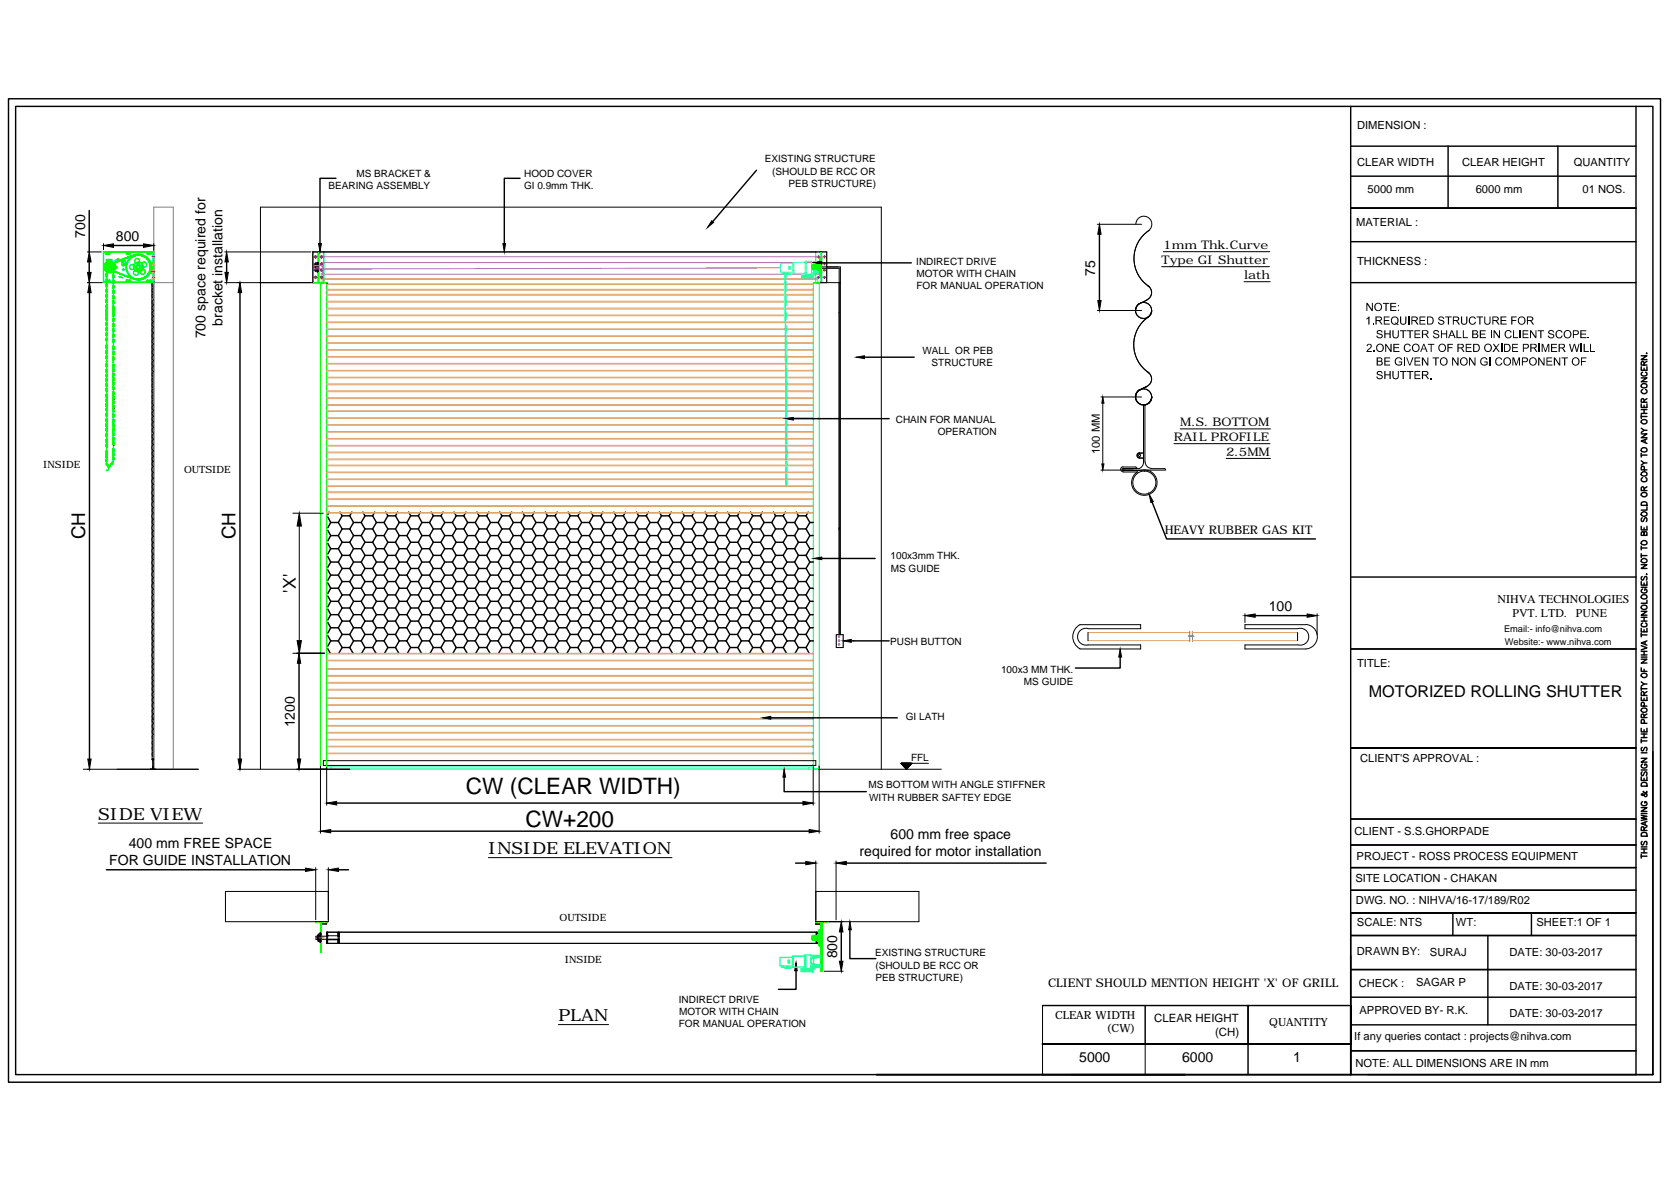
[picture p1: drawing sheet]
<svg xmlns="http://www.w3.org/2000/svg" width="297mm" height="210mm" viewBox="0 0 297 210" stroke-linecap="round" stroke-linejoin="round" font-family="sans-serif">
<defs><g id="words">
<g font-size="4">
<text x="82.8" y="141.2">CW (CLEAR WIDTH)</text>
<text x="93.4" y="147">CW+200</text>
</g>
<g font-size="3.3">
<text x="15.1" y="95.8" transform="rotate(-90 15.1 95.8)">CH</text>
<text x="41.9" y="95.8" transform="rotate(-90 41.9 95.8)">CH</text>
</g>
<text font-size="3.1" x="52.6" y="105.3" transform="rotate(-90 52.6 105.3)">'X'</text>
<g font-size="3">
<text x="17.5" y="145.7">SIDE VIEW</text>
<text x="86.8" y="151.8">INSIDE ELEVATION</text>
<text x="99.3" y="181.5">PLAN</text>
</g>
<text font-size="2.9" x="243.3" y="123.9">MOTORIZED ROLLING SHUTTER</text>
<g font-size="2.5">
<text x="15.1" y="42.2" transform="rotate(-90 15.1 42.2)">700</text>
<text x="20.6" y="42.9">800</text>
<text x="194.7" y="49" transform="rotate(-90 194.7 49)">75</text>
<text x="39.6" y="57.9" transform="rotate(-90 39.6 57.9)">bracket installation</text>
<text x="36.5" y="60.1" transform="rotate(-90 36.5 60.1)">700 space required for</text>
<text x="225.5" y="108.7">100</text>
<text x="52.4" y="129.3" transform="rotate(-90 52.4 129.3)">1200</text>
<text x="158.3" y="149.1">600 mm free space</text>
<text x="19.4" y="153.8">FOR GUIDE INSTALLATION</text>
<text x="22.9" y="150.8">400 mm FREE SPACE</text>
<text x="152.8" y="152.2">required for motor installation</text>
<text x="148.8" y="170.3" transform="rotate(-90 148.8 170.3)">800</text>
<text x="191.8" y="188.8">5000</text>
<text x="210.1" y="188.8">6000</text>
<text x="229.9" y="188.8">1</text>
</g>
<g font-size="2.1">
<text x="206.5" y="47">Type GI Shutter</text>
<text x="206.8" y="44.3">1mm Thk.Curve</text>
<text x="221.1" y="49.6">lath</text>
<text x="209.8" y="75.8">M.S. BOTTOM</text>
<text x="208.7" y="78.4">RAIL PROFILE</text>
<text x="218" y="81">2.5MM</text>
<text x="207" y="94.9">HEAVY RUBBER GAS KIT</text>
<text x="266.2" y="107.2">NIHVA TECHNOLOGIES</text>
<text x="268.8" y="109.6">PVT. LTD.</text>
<text x="280.1" y="109.6">PUNE</text>
<text x="186.3" y="175.5">CLIENT SHOULD MENTION HEIGHT 'X' OF GRILL</text>
</g>
<g font-size="2">
<text x="241.2" y="22.9">DIMENSION :</text>
<text x="241.2" y="29.5">CLEAR WIDTH</text>
<text x="259.9" y="29.5">CLEAR HEIGHT</text>
<text x="279.8" y="29.5">QUANTITY</text>
<text x="243.1" y="34.4">5000 mm</text>
<text x="262.3" y="34.4">6000 mm</text>
<text x="281.3" y="34.4">01 NOS.</text>
<text x="241.1" y="40.2">MATERIAL :</text>
<text x="241.2" y="47.1">THICKNESS :</text>
<text x="195.5" y="80.7" transform="rotate(-90 195.5 80.7)">100 MM</text>
<text x="241.2" y="118.6">TITLE:</text>
<text x="241.8" y="135.5">CLIENT'S APPROVAL :</text>
<text x="240.8" y="148.5">CLIENT - S.S.GHORPADE</text>
<text x="241.2" y="152.8">PROJECT - ROSS PROCESS EQUIPMENT</text>
<text x="240.9" y="156.7">SITE LOCATION - CHAKAN</text>
<text x="241" y="160.7">DWG. NO. : NIHVA/16-17/189/R02</text>
<text x="241.2" y="164.7">SCALE: NTS</text>
<text x="258.8" y="164.5">WT:</text>
<text x="273.1" y="164.7">SHEET:1 OF 1</text>
<text x="241.2" y="169.7">DRAWN BY:</text>
<text x="254.2" y="169.8">SURAJ</text>
<text x="268.3" y="169.9">DATE: 30-03-2017</text>
<text x="241.5" y="175.4">CHECK :</text>
<text x="251.7" y="175.3">SAGAR P</text>
<text x="268.3" y="175.9">DATE: 30-03-2017</text>
<text x="187.6" y="181">CLEAR WIDTH</text>
<text x="196.7" y="183.5">(CW)</text>
<text x="205.2" y="181.6">CLEAR HEIGHT</text>
<text x="216" y="184.1">(CH)</text>
<text x="225.6" y="182.3">QUANTITY</text>
<text x="240.7" y="184.9">If any queries contact : projects@nihva.com</text>
<text x="241.7" y="180.2">APPROVED BY- R.K.</text>
<text x="268.3" y="180.8">DATE: 30-03-2017</text>
<text x="240.9" y="189.6">NOTE: ALL DIMENSIONS ARE IN mm</text>
</g>
<g font-size="1.8">
<text x="136" y="28.8">EXISTING STRUCTURE</text>
<text x="58.4" y="33.6">BEARING ASSEMBLY</text>
<text x="63.4" y="31.4">MS BRACKET &amp;</text>
<text x="93.2" y="33.6">GI 0.9mm THK.</text>
<text x="93.2" y="31.4">HOOD COVER</text>
<text x="137.3" y="31">(SHOULD BE RCC OR</text>
<text x="140.2" y="33.2">PEB STRUCTURE)</text>
<text x="162.9" y="47.1">INDIRECT DRIVE</text>
<text x="162.9" y="49.2">MOTOR WITH CHAIN</text>
<text x="162.9" y="51.4">FOR MANUAL OPERATION</text>
<text x="164" y="62.9">WALL OR PEB</text>
<text x="165.6" y="65">STRUCTURE</text>
<text x="159.2" y="75.1">CHAIN FOR MANUAL</text>
<text x="166.7" y="77.3">OPERATION</text>
<text x="7.7" y="83.1">INSIDE</text>
<text x="32.7" y="84">OUTSIDE</text>
<text x="158.3" y="99.4">100x3mm THK.</text>
<text x="158.4" y="101.6">MS GUIDE</text>
<text x="158.2" y="114.7">PUSH BUTTON</text>
<text x="178" y="119.5">100x3 MM THK.</text>
<text x="182" y="121.7">MS GUIDE</text>
<text x="161" y="128">GI LATH</text>
<text x="162" y="135.2">FFL</text>
<text x="154.4" y="140.1">MS BOTTOM WITH ANGLE STIFFNER</text>
<text x="154.5" y="142.3">WITH RUBBER SAFTEY EDGE</text>
<text x="99.5" y="163.8">OUTSIDE</text>
<text x="100.4" y="171.1">INSIDE</text>
<text x="155.6" y="170">EXISTING STRUCTURE</text>
<text x="155.6" y="172.2">(SHOULD BE RCC OR</text>
<text x="120.7" y="178.3">INDIRECT DRIVE</text>
<text x="155.6" y="174.4">PEB STRUCTURE)</text>
<text x="120.7" y="182.6">FOR MANUAL OPERATION</text>
<text x="120.7" y="180.4">MOTOR WITH CHAIN</text>
</g>
<g font-size="1.7">
<text x="267.4" y="112.3">Email:- info@nihva.com</text>
<text x="267.5" y="114.7">Website:- www.nihva.com</text>
</g>
</g></defs>
<!-- layer: 0 -->
<g fill="none" stroke="#dda56e" stroke-width=".18">
<path d="M57.3 49.7h88.1M57.3 49.5h88.1M58.1 59.8h86.5M58.1 59.7h86.5M58.1 58.6h86.5M58.1 58.4h86.5M58.1 57.3h86.5M58.1 57.2h86.5M58.1 56.1h86.5M58.1 56h86.5M58.1 54.9h86.5M58.1 54.8h86.5"/>
<path d="M58.1 53.7h86.5M58.1 53.5h86.5M58.1 52.5h86.5M58.1 52.3h86.5M58.1 51.6h86.5M58.1 51.4h86.5M58.1 50.6h86.5M58.1 50.4h86.5M57 66.8h.1M58.1 72.1h86.5M58.1 71.9h86.5M58.1 70.9h86.5"/>
<path d="M58.1 70.7h86.5M58.1 69.6h86.5M58.1 69.5h86.5M58.1 68.4h86.5M58.1 68.2h86.5M58.1 67.2h86.5M58.1 67h86.5M58.1 65.9h86.5M58.1 65.8h86.5M58.1 64.7h86.5M58.1 64.6h86.5M58.1 63.5h86.5"/>
<path d="M58.1 62.3h86.5M58.1 62.1h86.5M58.1 61h86.5M58.1 60.9h86.5M58.1 63.4h86.5M58.1 75.6h86.5M58.1 75.5h86.5M58.1 74.4h86.5M58.1 74.2h86.5M58.1 73.1h86.5M58.1 73h86.5M58.1 79.3h86.5"/>
<path d="M58.1 79.1h86.5M58.1 78h86.5M58.1 77.9h86.5M58.1 76.8h86.5M58.1 76.7h86.5M58.1 81.7h86.5M58.1 81.6h86.5M58.1 80.5h86.5M58.1 80.3h86.5M58.1 85.2h86.5M58.1 85.1h86.5M58.1 84h86.5"/>
<path d="M58.1 83.9h86.5M58.1 82.8h86.5M58.1 82.7h86.5M58.1 86.5h86.5M58.1 86.3h86.5M58.1 90h86.5M58.1 89.9h86.5M58.1 88.8h86.5M58.1 88.6h86.5M58.1 87.6h86.5M58.1 87.4h86.5M58.1 91.2h86.5"/>
<path d="M58.1 91.1h86.5M58.1 119h86.5M58.1 118.8h86.5M58.1 117.5h86.5M58.1 117.3h86.5M58.1 116.2h86.5M58.1 116.1h86.5M193.4 113.9h18.1M193.4 112.4h18.1M211.9 112.4h18.8M212 113.9h18.7M58.1 134h86.5"/>
<path d="M58.1 133.8h86.5M58.1 132.7h86.5M58.1 132.6h86.5M58.1 131.5h86.5M58.1 131.4h86.5M58.1 130.3h86.5M58.1 130.2h86.5M58.1 129.1h86.5M58.1 128.9h86.5M58.1 127.8h86.5M58.1 127.7h86.5M58.1 126.6h86.5"/>
<path d="M58.1 126.5h86.5M58.1 125.4h86.5M58.1 125.3h86.5M58.1 124.1h86.5M58.1 124h86.5M58.1 122.7h86.5M58.1 122.5h86.5M58.1 121.4h86.5M58.1 121.3h86.5M58.1 120.2h86.5M58.1 120h86.5"/>
</g>
<g fill="none" stroke="#0f0" stroke-width=".18">
<path d="M55.6 50.2h2.5v32.5M57 50.2v86.4h1.1M57.1 50.3h1M58.2 51.4h.1M144.4 47.2v.6M144.4 47.1h.1M144.4 47.4h.1M144.4 47.1h1M144.4 47.1v.8h1M144.4 47.4h.2M144.4 47.6h.2v.2h.8M144.4 47.7h.2"/>
<path d="M144.4 47.1v.1M144.4 47.5h1M144.6 50.3h.9M144.6 47.4h.1M144.6 47.8h.8M145 46.5v-1.7h2v5.4h-2.4v32.5M145 48.8v1.4M145.4 47.2h-.8v.2M145.4 46.9v1.2M145.4 46.9h.2M145.4 48.1h.2M145.6 50.2v86.4h-1"/>
<path d="M145.7 46.1h.1M145.7 48.9h.1M145.7 46.3l-.1 .1v2.2l.1 .2M145.7 44.8h.1M145.8 46.1h.1M145.8 48.9h.1M145.8 46v3M146 45.9h.1M146 49.1h.1M146 48.1v-1.2v1.2M146 44.8v5.4M146 50.2h-.3"/>
<path d="M146 48.2h.1M146 48.4h.1M146 46.6h.1M146 46.7h.1M146 45.9h-.2v3.2h.2M146 47.2h-1.7v.5h1.7M146.1 44.8v5.4M19 62.9v.2M20.1 63.1v.3M19 82.2l-.1 .1M58.1 82.8v53.4M144.6 82.8v53.9h1"/>
<path d="M57 136.7h1.1M56.1 163.8h2v.2h-2zM57 164v5.3h.1v-5.3M145 163.8h2v.2h-2zM145.9 164v8.6h.3v-8.6M146.1 164v.4M146.1 164.5v.8M146.1 165.4v.7M146.1 166.2v.1M146.1 166.4v.7M146.1 167.2v.1M146.1 167.4v.7"/>
<path d="M146.1 168.2v.1M146.1 168.3v.8M146.1 169.1v.1M146.1 169.3v.7M146.1 170.1v.1M146.1 170.3v.7M146.1 171.1v.1M146.1 171.3v.7M146.1 172.1v.5"/>
<circle cx="145.5" cy="45.6" r=".15"/>
<circle cx="145.5" cy="49.3" r=".15"/>
<circle cx="146.6" cy="46.9" r=".15"/>
<circle cx="146.6" cy="49.3" r=".15"/>
<circle cx="146.6" cy="48" r=".15"/>
<circle cx="146.6" cy="45.6" r=".15"/>
</g>
<path d="M57.3 48.6v1.6h-1.7M145.4 49.5v.7h1.6" fill="none" stroke="#b88a5c" stroke-width=".18"/>
<path d="M57.3 46.7h88.3v2h-88.3zM57.3 48.1h.1M57.3 47.2h-1.5v.6h1.5M57.3 45.7h88.2M57.4 46.7v2M138.8 47.6l-81.7 .2M145.4 46.7v2" fill="none" stroke="#f0f" stroke-width=".18"/>
<path d="M57.4 47.4h-.1" fill="none" stroke="#b85c8a" stroke-width=".18"/>
<g fill="none" stroke="#000" stroke-width=".18">
<path d="M195.1 39.9h7.8M201.9 39.8a1.42 1.42 0 0 1 2.1-1.2 1.42 1.42 0 0 1 .2 2.4M15.5 50.2h2.7M15.5 44.8h2.5M18.4 43.3v1.1M27.3 43.3v1.1M39.9 50.2h15.7v-5.4h91.4v5.4M39.9 44.8h15.4M58.1 50.3h.1M145.4 47.2h.6M145.7 50.2h3.7M147 47.4h2.4v65.4h.5v2.3h-1.2v-2.3h.5v-62.6"/>
<path d="M149.1 55.6h.1M149.2 50.2h.1M195.1 55.2h7.8M201.8 55.2h.1M203.9 53.3l-1.4 .7 1.4-.7M204 50.7a1.42 1.42 0 0 1 .7 1.3 1.42 1.42 0 0 1-.8 1.3 1.42 1.42 0 0 0 .2-2.5M204.1 56.3a1.42 1.42 0 0 0-.2-2.4 1.42 1.42 0 0 0-2 1.3 1.42 1.42 0 0 1 2.1-1.3 1.42 1.42 0 0 1 0 2.5M204.2 56.2a6 6 0 0 0 0 10.1 6 6 0 0 1 0-10M204.3 41a5.9 5.9 0 0 0 0 9.9M204.3 40.9a6 6 0 0 0 0 10.1M204.7 55.2h.1M204.7 55.2a1.42 1.42 0 0 1-2.1 1.2 1.42 1.42 0 0 1-.1-2.4 1.45 1.45 0 0 0 .1 2.5 1.45 1.45 0 0 0 2.2-1.3"/>
<path d="M206.5 47.4h19.2M206.8 44.7h18.9M221.1 50.1h4.7M20.1 71h.1M20.1 72.6h.1M20.1 75.9h.1M20.1 79.1h.1M20.1 66.1v.1M20.1 67.7v.1M20.1 68.5h.1M20.1 73.7h.1M20.1 77.5h.1"/>
<path d="M195.7 70.6h7.2M196 71.7v10.8M202.5 69.4l1.4-.7-1.4 .6a1.42 1.42 0 0 0 .1 2.5 1.42 1.42 0 0 0 2.1-1.3M202.5 69.3a1.46 1.46 0 0 0 .1 2.5 1.46 1.46 0 0 0 2.2-1.3M203.3 72v10.2M203.5 72.1v10M203.7 71.9l-.2 .2M204 66.1a1.42 1.42 0 0 1 .7 1.3 1.42 1.42 0 0 1-.8 1.2 1.42 1.42 0 0 0 .2-2.4M204.1 71.7a1.42 1.42 0 0 0-.2-2.4 1.42 1.42 0 0 0-2 1.2 1.42 1.42 0 0 1 2.1-1.2 1.42 1.42 0 0 1 0 2.5M204.7 70.6h.1M208.7 78.9h17M209.8 76.2h16"/>
<path d="M52.1 91.2h5.4M53.2 93.5v20.4M149.2 93.8h.1M195.7 83.6h11.5M199.6 83h2.3l.2 .2-2.5 .1M199.6 83.9h2.6M199.6 83.6h3.2M199.7 83.2l-.2 .2 .2 .2M199.7 83a.44 .44 0 0 0-.5 .4 .44 .44 0 0 0 .5 .4M202.6 80.5a.49 .49 0 0 0-.5 .4 .49 .49 0 0 0 .5 .5h.7M202.8 83.6a2.26 2.26 0 0 1 2.9 2.5 2.26 2.26 0 0 1-3.5 1.6 2.26 2.26 0 0 1 0-3.9M203.3 82.2a1.16 1.16 0 0 1-.8 1.1h-2.5l-.2 .2"/>
<path d="M203.3 80.5h-.7a.4 .4 0 0 0-.4 .4 .4 .4 0 0 0 .4 .5M203.6 82.1a1.16 1.16 0 0 0 1.1 1.2M204.7 83.3h2.2M206.9 83.3h.2l.1 .2M218 81.5h7.8M52.1 116.1h5.4M151.7 113.9h.1M193.4 112.4v1.5M193.4 111.7a1.5 1.5 0 0 0-1.9 1.5 1.5 1.5 0 0 0 1.9 1.4h9.4v.7h-10.8a2.43 2.43 0 0 1 0-4.3h10.8v.7h-9.4M221.3 109.1v1.5M230.7 112.4v1.5M230.7 111.7a1.5 1.5 0 0 1 1.9 1.5 1.5 1.5 0 0 1-1.9 1.4"/>
<path d="M232.1 111h-10.8v.7h9.4M232.1 111a2.18 2.18 0 0 1 2.1 2.2 2.18 2.18 0 0 1-2.1 2.1h-10.8v-.7h9.4M234.1 109.1v3.7M14.8 136.7h20.4M27 135l.2 .2M27.1 135l.1 .2M27.1 135l.1-.1v.2M27.2 135.3v1.4M27.2 136.3l-.1 .4h-.4M27.2 136.7h.4M27.3 135l-.1-.2-.1 .2M42.3 136.7h14.7"/>
<path d="M46.3 136.7v-99.9h110.4v99.9M57 136.2v11.9M57.5 135.2h87.5v.8h-87.5zM58.1 136.3v6.8M144.6 136.3v6.8M145.6 136.7h21.7M145.6 136.2v11.9M160.2 135.7h.1M160.2 135.7h4.8M160.2 135.7l.9 1M160.3 135.7v.1M160.3 135.8v-.1v.1"/>
<path d="M160.3 135.9l.1-.2-.1 .2M160.4 135.7l-.1 .1M160.4 135.7v.2zM160.5 135.7l-.1 .2zM160.5 136l.1-.3-.1 .3 .1-.3v.3M160.5 135.7l-.1 .2M160.6 135.7v.4M160.6 136.2l.2-.5-.2 .5M160.6 136.2l.3-.5-.2 .6M160.7 135.7l-.1 .4zM160.7 136.3l.3-.6-.2 .6M160.8 135.7l-.2 .5"/>
<path d="M160.9 136.4l.2-.7-.2 .7M160.9 135.7l-.2 .6M160.9 136.5l.3-.8-.2 .8M161 135.7l-.2 .6zM161 135.7l-.2 .7M161 136.6l.4-.9-.3 1M161.1 136.7l.3-1-.3 1M161.1 135.7l-.2 .8M161.1 136.7l.3-1-.2 1M161.2 136.6l.3-.9-.3 .9M161.2 136.6l.3-.9-.2 .9M161.3 135.7l-.3 .9"/>
<path d="M161.3 136.5l.3-.8-.3 .8M161.4 135.7l-.3 1zM161.4 136.5l.2-.8-.2 .8M161.4 135.7l-.3 1M161.4 136.4l.2-.7-.2 .7M161.4 136.3l.3-.6-.2 .6M161.5 135.7l-.2 .8M161.6 136.2l.1-.5-.1 .5M161.6 136.1l.1-.4-.1 .5M161.7 135.7l-.2 .6M161.7 136.1l.1-.4-.1 .4M161.7 135.7l-.2 .6z"/>
<path d="M161.7 136l.1-.3-.1 .3M161.8 135.7l-.1 .4M161.8 135.9l.1-.2-.2 .3M161.9 135.8l.1-.1-.2 .2M162 135.7v.1v-.1M162 135.7h.1M162 135.7l-.9 1M17.5 146.3h18.5M56.1 154.2v9.3M58.4 154.2v9.6h-18.3v-5.4h18.3M86.8 152.4h32.7M145 158.4h18.4v5.4h-18.4"/>
<path d="M145 153v11.3h1.1v-.5M148.6 153v10.5M57 163.8v.4h1.1v-.4M58.1 165.8l.1-.1-.1 .2M58.1 167.4l.1-.1-.1 .2M58.1 165.7h87.2v2h-87.2zM58.1 165.7h.1l-.1 .1M58.1 165.8l.1-.1v2M58.1 167.2l.1-.1-.1 .2M58.1 167h2M58.1 163.9h-1v.3h1M58.1 167v.1"/>
<path d="M58.2 167l-.1 .2M58.2 165.8l-.1 .2 .1-.1M58.2 166.1l-.1 .2M58.2 166.3h.1M58.2 167l-.1 .2 .1-.1M58.2 167.4l-.1 .2 .1-.1M58.2 166.1l-.1 .2h2l.2-.1-.2 .2M58.2 165.8l-.1 .2M58.2 165.9l-.1 .2M58.2 166l-.1 .1M58.2 166.2l-.1 .1M58.2 167.2l-.1 .2"/>
<path d="M58.2 167.3l-.1 .2M58.2 167.5l-.1 .1M58.2 167.5l-.1 .2M58.2 167.6l-.1 .1M58.2 167.6v.1M58.2 166.4h-2v.5h4.1l-.2 .2M60.1 165.9l.2-.1-.2 .1M60.1 167.5l.2-.1-.2 .1M60.1 165.8l.2-.1v2M60.1 165.7v2M60.1 166.9v.1M60.2 165.7h-.1"/>
<path d="M60.2 165.7l-.1 .1M60.2 166.9l-.1 .2M60.3 165.9l-.2 .2 .2-.1M60.3 167.1l-.2 .2 .2-.1M60.3 167.5l-.2 .2 .2-.2M60.3 165.7l-.2 .1M60.3 166l-.2 .1M60.3 166.1l-.2 .1 .2-.1M60.3 165.8l-.2 .2M60.3 165.9l-.2 .2M60.3 166.1l-.2 .2M60.3 166.2l-.2 .2h.2"/>
<path d="M60.3 166.3l-.1 .1M60.3 166.4h-.1M60.3 167l-.2 .2M60.3 167.1l-.2 .1M60.3 167.2l-.2 .1M60.3 167.2l-.2 .2M60.3 167.3l-.2 .2M60.3 167.4l-.2 .2M60.3 167.5l-.2 .1M60.3 167.6l-.2 .1M60.3 167.6l-.1 .1M145 163.9h1v.3h-1"/>
<path d="M145.1 165.7v.6M145.1 167.1v.6M146.5 172.6h3.4M185.3 178.7v12.3M203.6 178.7v12.3M99.3 182.1h8.9"/>
<circle cx="202.6" cy="80.9" r=".19"/>
<circle cx="203.4" cy="85.8" r="2.05"/>
</g>
<g fill="none" stroke="#0ff" stroke-width=".18">
<path d="M139.3 48.4v.2h-.2h.3v-.2M139.6 48.7h.1M139.6 48.7h1.1M139.6 48.6v.1M139.8 48.6h.1M140 48.6h.1M140 48.4v.3M140.2 47.4h.3v.5h-.3zM140.3 48.4v.3M140.3 47.4l.1 .1zM140.3 47.7l.1 .1zM140.7 48.7h.1"/>
<path d="M141 46.8h-2.2v1.6h2.2M141.1 47.1h.1M141.1 48h.1M141.1 46.6v2M142.5 49h2M142.6 49.3h1.9zM142.6 49.1l.1 .2zM142.8 49.2v.1zM142.9 49.2h.1M142.9 49.1v.2v-.2M143.1 46.6l-2.1 .1v1.8l2.1 .1M143.1 46.4h1.2v2.4h-1.2z"/>
<path d="M143.2 46.7l.1 .1zM143.3 47.6h.1M143.3 48.5h.1M143.2 49.2l.1 .1zM143.3 46.4v2.4M143.4 49.2v.1zM143.5 49.2v.1zM143.5 49.1v.2zM143.6 49.2v.1zM143.7 49.2v.1zM143.7 49.2l.1 .1zM144.1 49.1v.2z"/>
<path d="M144.2 49.2v.1zM144.3 49.2v.1zM144.3 48.4v.1M144.3 47.9h.4M144.3 47.1h.4M144.3 48.5h.4M144.3 49.1l.1 .2zM144.5 48.8v.6M144.6 49.4h.1M144.6 46.8h.1M144.6 46.6h1.4M144.6 48.2h1.4"/>
<path d="M144.6 48.5h.1M144.6 48.7h.1M144.6 48.8h-2.1v.6h2.1M144.6 46.6v.1M144.6 48.1v.3M144.6 46.5v.1M144.7 48.8h.1M144.7 48.4h-.1M144.7 46.7l-.1 .1M144.7 48.7h.1M144.7 46.8h1.3M144.7 48.6h1.3"/>
<path d="M144.7 48.1h1.3M144.7 48.4h1.3M144.7 46.5h-.1v.3M144.7 48.2h-.1v.3M144.7 48.7h-.1v.7M144.8 48.9h.1M145.2 48.6l-.3 .3M146 46.5h-1.3v2.4M146 46.8h-.9v.2h-.4M57.3 136.7h88.1M58.2 136.7v-.4h86.2v.4M58.8 136.7v-.4l.1 .4"/>
<path d="M58.9 136.7h84.8M143.7 136.7v-.4v.4"/>
<circle cx="140.4" cy="47.7" r=".02"/>
<circle cx="140.4" cy="47.5" r=".02"/>
<circle cx="141.1" cy="47.1" r=".02"/>
<circle cx="141.1" cy="48" r=".02"/>
<circle cx="143.3" cy="47.6" r=".02"/>
<circle cx="143.3" cy="48.4" r=".02"/>
<circle cx="143.3" cy="46.7" r=".02"/>
</g>
<!-- layer: Guides -->
<path d="M27 50.2v84.8M27.3 50v86.7" fill="none" stroke="#000" stroke-width=".18"/>
<!-- layer: strips -->
<g fill="none" stroke="#000" stroke-width=".18">
<path d="M27.3 51.1l-.3 .5 .3 .5-.2 .3v.4l.2 .3M27.3 59.2l-.3 .5 .3 .4-.2 .3v.4l.2 .3M27.3 58.2l-.3 .5 .3 .5M27.3 55.2l-.3 .5 .3 .5-.2 .3v.4l.2 .3M27.3 57.2l-.3 .5 .3 .4M27.3 53.2l-.3 .5 .3 .5-.2 .3v.4l.2 .3M27.3 50.2l-.3 .4 .3 .5M27.2 79l-.2 .6 .2 .5M27.3 64.1l-.3 .5 .3 .5-.2 .3v.4l.2 .3-.3 .5 .3 .4M27.3 67.1l-.3 .5 .3 .5M27.3 68.1l-.3 .4 .3 .5-.2 .3v.4l.2 .3M27.3 70.1l-.3 .4 .3 .5-.2 .3v.4l.2 .3-.3 .5 .3 .5"/>
<path d="M27.3 73l-.3 .5 .3 .5-.2 .3v.4l.2 .3-.3 .4 .3 .5M27.3 76l-.3 .5 .3 .4M27.3 77.1l-.3 .5 .3 .4-.2 .4v.3l.2 .3M27.3 61.2l-.3 .4 .3 .5-.2 .3v.4l.2 .3-.3 .5 .3 .5M27.2 99.4l-.2 .6 .2 .5M27.2 97.4l-.2 .5 .2 .6M27.2 95.3l-.2 .6 .2 .5M27.2 93.3l-.2 .5 .2 .6M27.2 91.2l-.2 .5 .2 .6M27.2 89.1l-.2 .6 .2 .5M27.2 87l-.2 .6 .2 .5M27.2 85l-.2 .5 .2 .6"/>
<path d="M27.2 82.9l-.2 .5 .2 .6M27.3 80.1l-.3 .5 .3 .5-.2 .3v.4l.2 .3M27.3 98.5l-.3 .5 .3 .5M27.3 96.4l-.3 .5 .3 .5M27.3 94.4l-.3 .4 .3 .5M27.3 92.3l-.3 .5 .3 .4M27.3 90.2l-.3 .5 .3 .5M27.3 88.1l-.3 .5 .3 .5M27.3 86.1l-.3 .4 .3 .5M27.3 84l-.3 .5 .3 .5M27.3 81.9l-.3 .5 .3 .5M27.2 115.9l-.2 .6 .2 .5"/>
<path d="M27.2 111.9l-.2 .5 .2 .6M27.2 109.8l-.2 .6 .2 .5M27.2 107.7l-.2 .6 .2 .5M27.2 105.7l-.2 .5 .2 .6M27.2 103.6l-.2 .5 .2 .6M27.2 101.5l-.2 .6 .2 .5M27.3 117l-.3 .5 .3 .5M27.3 118l-.3 .5 .3 .5M27.3 119l-.3 .5 .3 .5M27.3 113l-.3 .5 .3 .5-.2 .3v.3l.2 .3M27.3 115l-.3 .5 .3 .4M27.3 110.9l-.3 .5 .3 .5"/>
<path d="M27.3 108.8l-.3 .5 .3 .5M27.3 106.8l-.3 .4 .3 .5M27.3 104.7l-.3 .5 .3 .5M27.3 102.7l-.3 .4 .3 .5M27.3 100.6l-.3 .5 .3 .4M27.3 133.6l-.3 .4 .3 .5M27.3 131.6l-.3 .4 .3 .5-.2 .3v.4l.2 .3M27.3 130.5l-.3 .5 .3 .5M27.3 120l-.3 .5 .3 .5-.3 .5 .3 .4-.2 .4v.3l.2 .3M27.3 123l-.3 .5 .3 .4-.3 .5 .3 .5-.2 .3v.4l.2 .3M27.3 125.9l-.3 .5 .3 .5M27.3 126.9l-.3 .5 .3 .5"/>
<path d="M27.3 128.6l-.3 .5 .3 .5M27.3 129.6l-.3 .5 .3 .4M27.3 127.6l-.3 .5 .3 .4"/>
</g>
<!-- layer: labeling -->
<g fill="none" stroke="#0f0" stroke-width=".18">
<path d="M18.8 55.6l.2 .1M18.8 55l.2 .1M18.9 48.7l.1 .5M18.9 49.6l.1 .6M18.9 58.3l.1 .5M18.9 59.2v.4h.2M18.9 54.6l.1 .1M18.9 56.1h.2M19 48.5l-.2 .2v.4l.2 .2M19 49.5l-.2 .1v.5l.2 .1M19 50.4l-.2 .1v.5l.2 .1M19 51.3l-.2 .2v.4l.2 .1"/>
<path d="M19 52.2l-.2 .2v.4l.2 .1M19 53.2l-.2 .1v.4l.2 .2M19 54.1l-.2 .1v.5l.2 .1M19 55l-.2 .1v.9l.2 .1M19 56h-.2v.9l.2 .1M19 57.2l-.2 .1v.5l.2 .1M19 58.2l-.2 .1v.4l.2 .1M19 59.1l-.2 .1v.4l.2 .2M19 47.7l-.1 .5h.2M19 56.3l-.1 .6M19 52.2l.1 .2v.4M19 56h.1v.9"/>
<path d="M19 58.2l.1 .1v.4M19 50.4l.1 .1M19 48.3v.2M19 49.3v.2M19 50.2v.2M19 51.1v.2M19 52v.2M19 52.9v.3M19 53.9v.2M19 54.8v.2M19 55.1v.3M19 55.7v.3"/>
<path d="M19 56.1v.2M19 57v.2M19 57.9v.3M19 58.8v.3M19 59.8v.2M19 51.3l.1 .2M19 53.2l.1 .1M19 54.1l.1 .1M19 55.7l.1-.1-.1 .1M19 55l.1 .1M19 55.4l-.2 .1M19 55.4l-.1 .1"/>
<path d="M19 55.4l.1 .1M19 56.3l-.2 .1M19 56.3l.1 .2M19 49.5l.1 .1M19 48.5l.1 .2M19 48.6l.1 .1M19 57.2l.1 .1M19 59.1l.1 .1M19.1 47.8l-.1-.1h-.2v.5l.2 .1M19.1 50.5h-.2l.1 .5M19.1 51.5h-.2v.4h.2M19.1 52.4l-.1-.1-.1 .1v.4"/>
<path d="M19.1 53.3h-.2v.4l.1 .1 .1-.1M19.1 54.2h-.2v.8h.2M19.1 55.1h-.2v.9M19.1 57.3h-.2l.1 .6M19.1 47.7v.5M19.1 48.7v.4l-.1 .2M19.1 49.6v.5l-.1 .1M19.1 50.5v.5l-.1 .1M19.1 51.5v.4M19.1 53.3v.4M19.1 54.2v.8M19.1 55.1v.9"/>
<path d="M19.1 57.3v.5M19.1 59.2v.4M19.1 51.9l-.1 .1M19.1 52.8l-.1 .1M19.1 53.7l-.1 .2M19.1 54.6l-.1 .2M19.1 55l-.1 .1M19.1 56l-.1 .1M19.1 56h-.1M19.1 56.9l-.1 .1M19.1 50l-.1 .2M19.1 48.2l-.1 .1"/>
<path d="M19.1 57.8l-.1 .1M19.1 58.7l-.1 .1M19.1 59.6l-.1 .2M20 54.9l.1 .1M20 55.8l.1 .1M20 54.8l.1-.1 .2 .1h-.2M20.1 51.7v.4h.2M20.1 50.7v.5v.1l.2-.1M20.1 59.4v.4h.2M20.1 54.9h.2l-.2 .1M20.1 55.8h.2M20.1 52.5l-.1 .1v.4l.1 .2"/>
<path d="M20.1 53.4l-.1 .1v.5l.1 .1M20.1 53.4l.2 .1M20.1 55.2l-.1 .2v.8l.1 .1M20.1 56.5l-.1 .1v.5l.1 .1M20.1 54.3l-.1 .1v.9l.1 .1M20.1 57.4l-.1 .2v.4l.1 .2M20.1 50.6l.2 .1M20.1 49.7l-.1 .1v.5l.1 .1M20.1 49.7l.2 .2M20.1 47.5v.4M20.1 48.5v.3M20.1 49.5v.2"/>
<path d="M20.1 50.4v.2M20.1 51.3v.2M20.1 52.2v.3M20.1 53.2v.2M20.1 54.1v.2M20.1 55v.2M20.1 55.4v.2M20.1 55.9v.3M20.1 56.3v.2M20.1 57.2v.2M20.1 58.2v.2M20.1 59.1v.2"/>
<path d="M20.1 60v.2M20.1 47.9l-.1 .1v.4l.1 .1M20.1 48.8l-.1 .1v.4l.1 .2M20.1 50.6l-.1 .1v.5l.1 .1M20.1 51.5l-.1 .2v.4l.1 .1M20.1 58.4l-.1 .1v.5l.1 .1M20.1 59.3l-.1 .1v.5l.1 .1M20.1 49.7v.6M20.1 53.4v.6h.2M20.1 48.8l.2 .1v.4M20.1 53.4l.2 .1v.5M20.1 56.5l.2 .1v.5"/>
<path d="M20.1 57.4l.2 .2v.4M20.1 50.7h.2M20.1 51.5l.2 .2M20.1 51.6l.2 .1M20.1 52.5l.2 .1M20.1 54.3l.2 .1M20.1 55.2l.2 .2M20.1 55.6l-.1 .1M20.1 55.6l.2 .1h-.2M20.1 47.9l.2 .1M20.1 59.3l.2 .1M20.1 58.4l.2 .1"/>
<path d="M20.2 47.5a.66 .66 0 0 0-.8-.7 .66 .66 0 0 0-.5 .9M20.3 54.4h-.2v.9M20.3 55.4h-.2v.8h.2M20.3 57.6l-.2-.1v.1v.4h.2M20.3 48h-.2v.4M20.3 48.9h-.2v.4M20.3 52.6h-.2v.4h.2M20.3 56.7h-.2v.4h.2M20.3 58.5h-.2v.5M20.3 48v.4M20.3 49.8v.5M20.3 50.7v.5l-.2 .1"/>
<path d="M20.3 51.7v.4l-.2 .1M20.3 52.6v.4M20.3 54.4v.9M20.3 55.4v.8M20.3 58.5v.5M20.3 59.4v.5l-.2 .1M20.3 53l-.2 .2M20.3 54l-.2 .1M20.3 55.8l-.2 .1M20.3 55.2l-.2 .2M20.3 56.2l-.2 .1M20.3 50.3l-.2 .1"/>
<path d="M20.3 49.3l-.2 .2M20.3 49.3l-.2 .1M20.3 48.4l-.2 .1M20.3 57.1l-.2 .1M20.3 58l-.2 .2M20.3 58.9l-.2 .2M18.8 71.7l.2-.1 .1 .1v.5l-.1 .1-.2-.1zM18.8 72.5h.3v.5l-.1 .1-.2-.1zM18.9 62.3v.5h.2M18.9 65.7v.4M18.9 70.1v.4l.1 .1 .1-.1M18.9 72.6h.2l-.1 .5-.1-.1z"/>
<path d="M18.9 73.5l.1-.1 .1 .1-.1 .5-.1-.1zM18.9 76.2h.2l-.1 .5-.1-.1zM18.9 77.1h.2l-.1 .5-.1-.1zM18.9 78.1h.2l-.1 .5h-.1zM18.9 64.2h.2M19 60l-.2 .1v.5l.2 .1M19 61.2l-.2 .1v.6l.2 .1M19 64.5l-.2 .2v.4l.2 .1M19 65.6l-.2 .1v.4l.2 .1M19 66.4l-.2 .1v.5l.2 .1M19 67.2l-.2 .1v.5l.2 .1M19 68l-.2 .1v.5l.2 .1"/>
<path d="M19 68.9l-.2 .2v.4l.2 .2M19 70l-.2 .1v.5l.2 .1M19 70.8l-.2 .1v.5l.2 .1 .1-.1v-.5M19 80l-.2 .1v.4l.3 .3v.5M19 60l-.1 .6h.2M19 68.1l-.1 .5h.2M19 60l.1 .1v.5M19 61.2l.1 .1v.6l-.1 .1M19 66.4l.1 .1v.5M19 67.2l.1 .1v.5M19 60.7v.5M19 62v.2l.1 .1"/>
<path d="M19 62.9v.1M19 63.8v.3M19 64.3v.2M19 65.2v.4M19 66.2v.2M19 67.1v.1M19 67.9v.1M19 68.7v.2M19 69.7v.3M19 70.7v.1M19 64.1l-.2 .1 .2 .1M19 64.1l.1 .1"/>
<path d="M19 60l.1 .1M19 80l.1 .1M19 65.6l.1 .1M19 64.5l.1 .2M19 68l.1 .2M19 70l.1 .1M19 68.9l.1 .2M19 70.8l.1 .1M19 73.3l-.2 .2v.4l.2 .2M19 74.4l-.2 .1v.5l.2 .1M19 75.2l-.2 .1v.5l.2 .1M19 76.1l-.2 .1v.4l.2 .1"/>
<path d="M19 77l-.2 .1v.4l.2 .2M19 78l-.2 .1v.5l.2 .1M19 78.8l-.2 .1v.5l.2 .1M19 74.4v.6h-.1v-.5zM19 75.3h-.1v.5l.1 .1 .1-.6M19 79.5v.5M19 73.3l.1 .2v.4l-.1 .2M19 74.4l.1 .1v.5l-.1 .1M19 75.2l.1 .1v.5l-.1 .1M19 76.1l.1 .1v.4l-.1 .1M19 77l.1 .1v.4l-.1 .2M19 78l.1 .1v.5l-.1 .1"/>
<path d="M19 78.8l.1 .1v.5l-.1 .1M19 71.5v.1M19 72.3v.2M19 73.4v.3M19 74.1v.3M19 75.1v.1M19 75.9v.2M19 76.7v.3M19 77.7v.3M19 78.7v.1M19.1 62.3l-.1-.1-.2 .1v.5l.2 .1M19.1 63.3l-.1-.2-.2 .2v.4l.2 .1"/>
<path d="M19.1 61.4h-.2v.4h.2M19.1 63.3h-.2v.4h.2M19.1 64.7h-.2v.4h.2M19.1 66.5h-.2v.5h.2M19.1 67.3h-.2v.5h.2M19.1 69.1h-.2v.4l.1 .1 .1-.1M19.1 70.9h-.2v.5h.2M19.1 72.2l-.1-.5h-.1v.5h.1M19.1 79.4l-.1-.5-.1 .1v.4l.1 .1M19.1 62.3v.5M19.1 63.3v.4l-.1 .1M19.1 64.7v.4"/>
<path d="M19.1 65.7v.4l-.1 .1M19.1 68.1v.5M19.1 69.1v.4l-.1 .2M19.1 70.1v.5l-.1 .1M19.1 62.8l-.1 .1M19.1 65.1l-.1 .1M19.1 60.6l-.1 .1M19.1 64.2l-.1 .1M19.1 67l-.1 .1M19.1 68.6l-.1 .1M19.1 67.8l-.1 .1M20 62.5h.3v.5l-.2 .1-.1-.1z"/>
<path d="M20 64.3l.1 .2M20 73.6h.3M20.1 60.4v.4M20.1 68.8v.4h.2M20.1 76.9v.6M20.1 64.3v.1M20.1 73.6h.2M20.1 60.9v.6M20.1 62.2v.2M20.1 64.1v.2M20.1 64.5v.2M20.1 65.3v.1"/>
<path d="M20.1 66.2v.1M20.1 67h.1M20.1 67.7v.1M20.1 68.5v.2M20.1 69.3v.3M20.1 70.3h.1M20.1 71v.1M20.1 71.1l-.1 .2v.4l.3 .3M20.1 72.6v.1M20.1 73.4v.1M20.1 74.2v.3M20.1 75.2l-.1 .1v.5l.1 .1"/>
<path d="M20.1 75.9v.2M20.1 76.7v.1M20.1 77.5v.1M20.1 77.6l-.1 .2v.4l.3 .3v.5M20.1 60.2l-.1 .2v.4l.1 .1M20.1 61.5l-.1 .1v.5l.1 .1M20.1 64.7l-.1 .1v.5h.1M20.1 65.4l-.1 .2v.4l.1 .1 .2-.1M20.1 66.3l-.1 .1v.4l.1 .2M20.1 67l-.1 .2v.4l.1 .1M20.1 67.8l-.1 .1v.5l.1 .1 .2-.1v-.5M20.1 68.7l-.1 .1v.4l.1 .1"/>
<path d="M20.1 69.6l-.1 .1v.4l.1 .2M20.1 70.3l-.1 .1v.5l.1 .1M20.1 72.7l-.1 .1v.5M20.1 73.5l-.1 .1v.5l.1 .1M20.1 74.5l-.1 .1v.4l.3 .3M20.1 76.1l-.1 .1v.5h.1M20.1 76.8l-.1 .1v.5l.1 .1M20.1 79.7l-.1 .1v.4l.1 .2M20.1 70.3v.6h.2M20.1 61.5l.2 .1v.5M20.1 69.6l.2 .1v.4M20.1 70.3l.2 .1v.5"/>
<path d="M20.1 73.5l.2 .1v.5M20.1 77.6l.2 .2v.4M20.1 60.2l.2 .2M20.1 60.3l.2 .1M20.1 79.7l.2 .1M20.1 64.7l.2 .1M20.1 65.4l.2 .2M20.1 66.3l.2 .1M20.1 67l.2 .2M20.1 67.8l.2 .1M20.1 68.7l.2 .1M20.1 71.1l.2 .2"/>
<path d="M20.1 70.3l.2 .2M20.1 72.7l.2 .1M20.1 74.5l.2 .1M20.1 76.1l.2 .1M20.1 76.8l.2 .1M20.1 76.9h.2M20.2 79.1l-.1 .6M20.3 63.5l-.2-.1-.1 .1v.5l.1 .1M20.3 71.7l-.3 .3v.5l.1 .1M20.3 78.2l-.3 .3v.5l.1 .1 .2-.1M20.3 61.6l-.2-.1v.1v.5M20.3 62.6h-.2v.4h.2"/>
<path d="M20.3 63.5h-.2v.4v.1l.2-.1M20.3 64.8h-.2v.5M20.3 65.6h-.2v.5M20.3 66.4h-.2v.4h.2M20.3 67.2h-.2v.4h.2M20.3 67.9h-.2v.5h.2M20.3 69.7h-.2v.4h.2M20.3 71.3h-.2v.4h.2M20.3 72h-.2v.5v.1l.2-.1M20.3 72.8h-.2v.5M20.3 73.7l-.2-.1v.1v.4h.2M20.3 74.6h-.2v.5"/>
<path d="M20.3 75.3h-.2v.6M20.3 76.2h-.2v.4h.2M20.3 77.8l-.2-.1v.1v.4M20.3 78.6l-.2-.2v.2v.4h.2M20.3 79.8h-.2v.4h.2M20.3 60.4v.4l-.2 .1M20.3 63.5v.5l-.2 .1M20.3 64.8v.5h-.2M20.3 65.6v.4M20.3 66.4v.4M20.3 67.2v.4M20.3 68.8v.4"/>
<path d="M20.3 71.3v.4M20.3 72v.5M20.3 72.8v.5M20.3 74.6v.4l-.2 .2M20.3 75.3v.5M20.3 76.2v.5h-.2M20.3 76.9v.5M20.3 79.8v.4M20.3 62.1l-.2 .1M20.3 64.3l-.2 .2M20.3 65.2l-.2 .1M20.3 66.8l-.2 .2"/>
<path d="M20.3 67.6l-.2 .1M20.3 69.2l-.2 .1M20.3 70.1l-.2 .2M20.3 70.9l-.2 .1M20.3 72.5l-.2 .1M20.3 74.1l-.2 .1M20.3 75.8l-.2 .1M20.3 77.4l-.2 .1M20.3 78.2l-.2 .1M18.9 81.6l.1 .6M18.9 82.3l.2 .1 .2 .3v.2h-.2zM18.9 82.4h.1l.3 .3-.1 .2-.3-.4z"/>
<path d="M19 80.7h.1M19 81.5l-.2 .1v.5l.2 .1 .1-.2M19 81.4v.1M19 83.5v.1h.1M19 81.5l.1 .1M19.1 80.5l-.3 .3v.5l.2 .1M19.1 80.1h-.2v.4M19.1 80.8l-.1-.1-.1 .1v.5h.2M19.1 80.1v.4M19.1 81.6v.5M19.1 80.5l-.1 .1M19.1 81.3l-.1 .1"/>
<path d="M19.2 83.2l.3-.5 .1 .2-.4 .7-.2 .1-.1-.2M19.5 82.7l.1 .2M19.5 82.7h-.1l-.2 .4M19.7 82.6l-.2 .1M20 82.1h.1l.1 .1-.3 .4h-.2zM20.1 81.8v.4l-.4 .3 .3-.4M20.1 80.4h.1M20.1 80.4l-.1 .1v.5l.3 .3M20.1 80.4l.2 .1M20.3 81l-.3 .3v.4l.1 .1M20.3 80.5h-.2v.5M20.3 81.3h-.2v.4h.2"/>
<path d="M20.3 80.5v.5M20.3 81.3v.4M20.3 81.7l-.2 .1M20.3 80.2l-.2 .2M20.3 81l-.2 .1"/>
</g>
<!-- layer: bracket -->
<path d="M27.3 44.4v5.6" fill="none" stroke="#000" stroke-width=".18"/>
<!-- layer: hatch -->
<path d="M27.3 50.2h3.5M211.5 112.2v.7l.2 .2-.5-.1 .3 .2v.8M211.9 112.2v.7l.3 .2-.5-.1 .3 .2v.8M27.3 136.7v-99.9h3.5v99.9" fill="none" stroke="#808080" stroke-width=".18"/>
<!-- layer: labeling -->
<path d="M146 47.4h3M146 47.7h3.2v65.1" fill="none" stroke="#000" stroke-width=".18"/>
<g fill="none" stroke="#b85cb8" stroke-width=".18">
<path d="M149.4 47.7v65.1M148.7 112.8h1.2v2.3h-1.2z"/>
<circle cx="149.1" cy="114.6" r=".15"/>
<circle cx="149.1" cy="113.9" r=".15"/>
<circle cx="149.1" cy="113.2" r=".15"/>
</g>
<!-- layer: 0 -->
<g fill="#000" stroke="#000" stroke-width=".18">
<path d="M126.5 39.2l.4 .3-1.1 1zM15.6 48.4h.6l-.3 1.8zM15.9 44.8l.3 1.8h-.6zM15.9 50.2l.3 1.8h-.6zM18.4 43.6l1.8-.3v.7zM25.5 43.3l1.8 .3-1.8 .4zM40.3 44.8l.3 1.8h-.6zM40 48.4h.6l-.3 1.8zM42.7 50.2l.3 1.8h-.7zM56.6 43.3h.5l-.2 1.5zM89.4 43.3h.5l-.3 1.5zM144.6 46.7l1.4-.2v.4z"/>
<path d="M195.4 39.9l.3 1.7h-.6zM195.1 53.4h.6l-.3 1.8zM139.6 74.4l1.4-.2v.5zM152.2 63.5l1.5-.3v.5zM196 70.6l.2 1.1h-.3zM53.2 91.2l.4 2.3h-.8zM144.6 99.3l1.5-.3v.5zM195.9 82.5h.3l-.2 1.1zM204.3 87.9l.7 1.2-.4 .2zM52.8 113.9h.8l-.4 2.2zM53.2 116.1l.3 1.8h-.6zM149.9 113.9l1.4-.2v.5z"/>
<path d="M199.1 115.3l.3 1.5h-.5zM221.3 109.4l1.8-.3v.6zM232.4 109.1l1.7 .3-1.7 .3zM15.6 134.9h.6l-.3 1.8zM42.3 134.9h.7l-.3 1.8zM52.9 134.9h.6l-.3 1.8zM135.6 127.6l1.4-.3v.5zM139.4 136.7l.2 1.4h-.4zM54.3 154.3l1.8 .3-1.8 .3zM57 147.7l1.8-.3v.6zM58.1 142.7l1.7-.3v.7zM58.4 154.6l1.8-.3v.6z"/>
<path d="M142.7 142.4l1.9 .3-1.9 .4zM143.2 153.1l1.8 .3-1.8 .3zM143.8 147.4l1.8 .3-1.8 .3zM148.6 153.4l1.8-.3v.6zM141.5 171.1l.2 1.4h-.4zM149.5 163.8l.3 1.8h-.6zM149.2 170.8h.6l-.3 1.8zM151.1 163.8l.2 1.5h-.4z"/>
</g>
<g fill="none" stroke="#000" stroke-width=".25">
<path d="M1.5 17.6h293.7v174.7h-293.7zM2.8 18.9h291v172.1h-291zM240.1 18.9v172.1M290.8 18.9v172.1h-105.5M15.9 37.4v7.4M59.7 31.7h-2.8v11.6M92.4 31.7h-2.8v11.6M134.5 30.3l-7.8 9.1M240.1 26h50.7M240.1 37h50.7M240.1 31.3h50.7M257.4 26v11"/>
<path d="M276.9 26v11M15.9 46.6v1.8M15.9 52v82.9M20.2 43.6h5.3M40.3 46.6v1.8M42.7 52v82.9M56 47.2h.5M56 47.8h.5M56 47.5h.1M56.4 46.7h.1v1.6h-.1zM56.4 47.1h-.4v.8h.4M56.4 46.9h-.3v1.2h.3"/>
<path d="M56.4 46.8h.1M56.4 47h.1M56.4 48h.1M56.4 48.2h.1M146 46.7h16M195.4 41.6v11.8M240.1 43h50.7M240.1 50.2h50.7M141 74.4h17.1M153.7 63.5h8.8M291.7 77.1h1.1l-1.1 .7h1.1M291.7 71.8v.6h1.1v-.6"/>
<path d="M291.7 67.2h1.1l-1.1 .6h1.1M291.7 65.2v.6h1.1v-.6M291.7 63.2h1.1l-1.1 .7h1.1M291.7 73.7v.7M291.7 76.1l.6 .4M291.7 74h1.1M291.7 73.5h1.1M291.7 72.8h1.1M291.8 74.7a.52 .52 0 0 1 .6-.1 .52 .52 0 0 1 .3 .5 .51 .51 0 0 1-.6 .2 .51 .51 0 0 1-.3-.6zM291.9 79.7a.5 .5 0 0 1 .6-.1 .5 .5 0 0 1 .2 .6 .52 .52 0 0 1-.6 .1 .52 .52 0 0 1-.3-.5zM291.9 68.3a.5 .5 0 0 1 .6-.1 .5 .5 0 0 1 .2 .6 .52 .52 0 0 1-.6 .2 .52 .52 0 0 1-.3-.6zM292 69.2a.37 .37 0 0 0-.3 .5 .37 .37 0 0 0 .4 .3h.3a.37 .37 0 0 0 .4-.3 .37 .37 0 0 0-.3-.5"/>
<path d="M292 66.2l-.2 .1a.47 .47 0 0 0 .5 .5 .47 .47 0 0 0 .4-.5l-.2-.1M292.3 71.5l-.1-.6h-.4l-.1 .6h1.1M292.3 64.9v-.4l-.3-.3-.3 .3v.4h1.1M292.3 65.4v.4M292.3 72v.4M292.3 72.8v.7M292.4 78.2v.4M292.7 62.7v.2zM292.8 78l-1.1 .4 1.1 .4M292.8 76.5h-.5l-.6 .4M292.8 70.9l-.5 .3M292.8 64.2l-.5 .3"/>
<path d="M58.3 98.9l.5 1M58.3 96.6l.5 .9M58.3 94.3l.5 .9M58.3 91.9l.5 1M58.5 91l-.2 .5M58.8 92.9h1.3M58.8 95.2h1.3M58.8 97.5h1.3M58.8 99.9h1.3M58.8 92.9l-.5 .9M58.8 95.2l-.5 .9M58.8 97.5l-.5 1"/>
<path d="M58.8 99.9l-.5 .9M60.1 99.9l.7 1.1M60.1 97.5l.7 1.2M60.1 95.2l.7 1.2M60.1 92.9l.7 1.1M60.4 91l.4 .7M60.8 91.7h1.4M60.8 94h1.4M60.8 96.4h1.4M60.8 98.7h1.4M60.8 91.7l-.7 1.2M60.8 94l-.7 1.2"/>
<path d="M60.8 96.4l-.7 1.1M60.8 98.7l-.7 1.2M62.2 98.7l.7 1.2M62.2 96.4l.7 1.1M62.2 94l.7 1.2M62.2 91.7l.7 1.2M62.6 91l-.4 .7M62.9 92.9h1.3M62.9 95.2h1.3M62.9 97.5h1.3M62.9 99.9h1.3M62.9 92.9l-.7 1.1"/>
<path d="M62.9 95.2l-.7 1.2M62.9 97.5l-.7 1.2M62.9 99.9l-.7 1.1M64.2 99.9l.7 1.1M64.2 97.5l.7 1.2M64.2 95.2l.7 1.2M64.2 92.9l.7 1.1M64.5 91l.4 .7M64.9 91.7h1.3M64.9 94h1.3M64.9 96.4h1.3M64.9 98.7h1.3"/>
<path d="M64.9 91.7l-.7 1.2M64.9 94l-.7 1.2M64.9 96.4l-.7 1.1M64.9 98.7l-.7 1.2M66.2 98.7l.7 1.2M66.2 96.4l.7 1.1M66.2 94l.7 1.2M66.2 91.7l.7 1.2M66.6 91l-.4 .7M66.9 92.9h1.4M66.9 95.2h1.4M66.9 97.5h1.4"/>
<path d="M66.9 99.9h1.4M66.9 92.9l-.7 1.1M66.9 95.2l-.7 1.2M66.9 97.5l-.7 1.2M66.9 99.9l-.7 1.1M68.3 99.9l.6 1.1M68.3 97.5l.6 1.2M68.3 95.2l.6 1.2M68.3 92.9l.6 1.1M68.6 91l.3 .7M68.9 91.7h1.4M68.9 94h1.4"/>
<path d="M68.9 96.4h1.4M68.9 98.7h1.4M68.9 91.7l-.6 1.2M68.9 94l-.6 1.2M68.9 96.4l-.6 1.1M68.9 98.7l-.6 1.2M70.3 98.7l.7 1.2M70.3 96.4l.7 1.1M70.3 94l.7 1.2M70.3 91.7l.7 1.2M70.7 91l-.4 .7M71 92.9h1.3"/>
<path d="M71 95.2h1.3M71 97.5h1.3M71 99.9h1.3M71 92.9l-.7 1.1M71 95.2l-.7 1.2M71 97.5l-.7 1.2M71 99.9l-.7 1.1M72.3 99.9l.7 1.1M72.3 97.5l.7 1.2M72.3 95.2l.7 1.2M72.3 92.9l.7 1.1M72.6 91l.4 .7"/>
<path d="M73 91.7h1.4M73 94h1.4M73 96.4h1.4M73 98.7h1.4M73 91.7l-.7 1.2M73 94l-.7 1.2M73 96.4l-.7 1.1M73 98.7l-.7 1.2M74.4 98.7l.6 1.2M74.4 96.4l.6 1.1M74.4 94l.6 1.2M74.4 91.7l.6 1.2"/>
<path d="M74.7 91l-.3 .7M75 92.9h1.4M75 95.2h1.4M75 97.5h1.4M75 99.9h1.4M75 92.9l-.6 1.1M75 95.2l-.6 1.2M75 97.5l-.6 1.2M75 99.9l-.6 1.1M76.4 99.9l.6 1.1M76.4 97.5l.6 1.2M76.4 95.2l.6 1.2"/>
<path d="M76.4 92.9l.6 1.1M76.7 91l.3 .7M77 91.7h1.4M77 94h1.4M77 96.4h1.4M77 98.7h1.4M77 91.7l-.6 1.2M77 94l-.6 1.2M77 96.4l-.6 1.1M77 98.7l-.6 1.2M78.4 98.7l.7 1.2M78.4 96.4l.7 1.1"/>
<path d="M78.4 94l.7 1.2M78.4 91.7l.7 1.2M78.8 91l-.4 .7M79.1 92.9h1.3M79.1 95.2h1.3M79.1 97.5h1.3M79.1 99.9h1.3M79.1 92.9l-.7 1.1M79.1 95.2l-.7 1.2M79.1 97.5l-.7 1.2M79.1 99.9l-.7 1.1M80.4 99.9l.7 1.1"/>
<path d="M80.4 97.5l.7 1.2M80.4 95.2l.7 1.2M80.4 92.9l.7 1.1M80.7 91l.4 .7M81.1 91.7h1.4M81.1 94h1.4M81.1 96.4h1.4M81.1 98.7h1.4M81.1 91.7l-.7 1.2M81.1 94l-.7 1.2M81.1 96.4l-.7 1.1M81.1 98.7l-.7 1.2"/>
<path d="M82.5 98.7l.6 1.2M82.5 96.4l.6 1.1M82.5 94l.6 1.2M82.5 91.7l.6 1.2M82.8 91l-.3 .7M83.1 92.9h1.4M83.1 95.2h1.4M83.1 97.5h1.4M83.1 99.9h1.4M83.1 92.9l-.6 1.1M83.1 95.2l-.6 1.2M83.1 97.5l-.6 1.2"/>
<path d="M83.1 99.9l-.6 1.1M84.5 99.9l.7 1.1M84.5 97.5l.7 1.2M84.5 95.2l.7 1.2M84.5 92.9l.7 1.1M84.8 91l.4 .7M85.2 91.7h1.3M85.2 94h1.3M85.2 96.4h1.3M85.2 98.7h1.3M85.2 91.7l-.7 1.2M85.2 94l-.7 1.2"/>
<path d="M85.2 96.4l-.7 1.1M85.2 98.7l-.7 1.2M86.5 98.7l.7 1.2M86.5 96.4l.7 1.1M86.5 94l.7 1.2M86.5 91.7l.7 1.2M86.9 91l-.4 .7M87.2 92.9h1.3M87.2 95.2h1.3M87.2 97.5h1.3M87.2 99.9h1.3M87.2 92.9l-.7 1.1"/>
<path d="M87.2 95.2l-.7 1.2M87.2 97.5l-.7 1.2M87.2 99.9l-.7 1.1M88.5 99.9l.7 1.1M88.5 97.5l.7 1.2M88.5 95.2l.7 1.2M88.5 92.9l.7 1.1M88.8 91l.4 .7M89.2 91.7h1.4M89.2 94h1.4M89.2 96.4h1.4M89.2 98.7h1.4"/>
<path d="M89.2 91.7l-.7 1.2M89.2 94l-.7 1.2M89.2 96.4l-.7 1.1M89.2 98.7l-.7 1.2M90.6 98.7l.7 1.2M90.6 96.4l.7 1.1M90.6 94l.7 1.2M90.6 91.7l.7 1.2M91 91l-.4 .7M91.3 92.9h1.3M91.3 95.2h1.3M91.3 97.5h1.3"/>
<path d="M91.3 99.9h1.3M91.3 92.9l-.7 1.1M91.3 95.2l-.7 1.2M91.3 97.5l-.7 1.2M91.3 99.9l-.7 1.1M92.6 99.9l.6 1.1M92.6 97.5l.6 1.2M92.6 95.2l.6 1.2M92.6 92.9l.6 1.1M92.9 91l.3 .7M93.2 91.7h1.4M93.2 94h1.4"/>
<path d="M93.2 96.4h1.4M93.2 98.7h1.4M93.2 91.7l-.6 1.2M93.2 94l-.6 1.2M93.2 96.4l-.6 1.1M93.2 98.7l-.6 1.2M94.6 98.7l.7 1.2M94.6 96.4l.7 1.1M94.6 94l.7 1.2M94.6 91.7l.7 1.2M95 91l-.4 .7M95.3 92.9h1.3"/>
<path d="M95.3 95.2h1.3M95.3 97.5h1.3M95.3 99.9h1.3M95.3 92.9l-.7 1.1M95.3 95.2l-.7 1.2M95.3 97.5l-.7 1.2M95.3 99.9l-.7 1.1M96.6 99.9l.7 1.1M96.6 97.5l.7 1.2M96.6 95.2l.7 1.2M96.6 92.9l.7 1.1M96.9 91l.4 .7"/>
<path d="M97.3 91.7h1.4M97.3 94h1.4M97.3 96.4h1.4M97.3 98.7h1.4M97.3 91.7l-.7 1.2M97.3 94l-.7 1.2M97.3 96.4l-.7 1.1M97.3 98.7l-.7 1.2M98.7 98.7l.6 1.2M98.7 96.4l.6 1.1M98.7 94l.6 1.2M98.7 91.7l.6 1.2"/>
<path d="M99 91l-.3 .7M99.3 92.9h1.4M99.3 95.2h1.4M99.3 97.5h1.4M99.3 99.9h1.4M99.3 92.9l-.6 1.1M99.3 95.2l-.6 1.2M99.3 97.5l-.6 1.2M99.3 99.9l-.6 1.1M100.7 99.9l.7 1.1M100.7 97.5l.7 1.2M100.7 95.2l.7 1.2"/>
<path d="M100.7 92.9l.7 1.1M101 91l.4 .7M101.4 91.7h1.3M101.4 94h1.3M101.4 96.4h1.3M101.4 98.7h1.3M101.4 91.7l-.7 1.2M101.4 94l-.7 1.2M101.4 96.4l-.7 1.1M101.4 98.7l-.7 1.2M102.7 98.7l.7 1.2M102.7 96.4l.7 1.1"/>
<path d="M102.7 94l.7 1.2M102.7 91.7l.7 1.2M103.1 91l-.4 .7M103.4 92.9h1.4M103.4 95.2h1.4M103.4 97.5h1.4M103.4 99.9h1.4M103.4 92.9l-.7 1.1M103.4 95.2l-.7 1.2M103.4 97.5l-.7 1.2M103.4 99.9l-.7 1.1M104.8 99.9l.6 1.1"/>
<path d="M104.8 97.5l.6 1.2M104.8 95.2l.6 1.2M104.8 92.9l.6 1.1M105.1 91l.3 .7M105.4 91.7h1.4M105.4 94h1.4M105.4 96.4h1.4M105.4 98.7h1.4M105.4 91.7l-.6 1.2M105.4 94l-.6 1.2M105.4 96.4l-.6 1.1M105.4 98.7l-.6 1.2"/>
<path d="M106.8 98.7l.7 1.2M106.8 96.4l.7 1.1M106.8 94l.7 1.2M106.8 91.7l.7 1.2M107.2 91l-.4 .7M107.5 92.9h1.3M107.5 95.2h1.3M107.5 97.5h1.3M107.5 99.9h1.3M107.5 92.9l-.7 1.1M107.5 95.2l-.7 1.2M107.5 97.5l-.7 1.2"/>
<path d="M107.5 99.9l-.7 1.1M108.8 99.9l.7 1.1M108.8 97.5l.7 1.2M108.8 95.2l.7 1.2M108.8 92.9l.7 1.1M109.1 91l.4 .7M109.5 91.7h1.3M109.5 94h1.3M109.5 96.4h1.3M109.5 98.7h1.3M109.5 91.7l-.7 1.2M109.5 94l-.7 1.2"/>
<path d="M109.5 96.4l-.7 1.1M109.5 98.7l-.7 1.2M110.8 98.7l.7 1.2M110.8 96.4l.7 1.1M110.8 94l.7 1.2M110.8 91.7l.7 1.2M111.2 91l-.4 .7M111.5 92.9h1.3M111.5 95.2h1.3M111.5 97.5h1.3M111.5 99.9h1.3M111.5 92.9l-.7 1.1"/>
<path d="M111.5 95.2l-.7 1.2M111.5 97.5l-.7 1.2M111.5 99.9l-.7 1.1M112.8 99.9l.7 1.1M112.8 97.5l.7 1.2M112.8 95.2l.7 1.2M112.8 92.9l.7 1.1M113.1 91l.4 .7M113.5 91.7h1.4M113.5 94h1.4M113.5 96.4h1.4M113.5 98.7h1.4"/>
<path d="M113.5 91.7l-.7 1.2M113.5 94l-.7 1.2M113.5 96.4l-.7 1.1M113.5 98.7l-.7 1.2M114.9 98.7l.7 1.2M114.9 96.4l.7 1.1M114.9 94l.7 1.2M114.9 91.7l.7 1.2M115.3 91l-.4 .7M115.6 92.9h1.3M115.6 95.2h1.3M115.6 97.5h1.3"/>
<path d="M115.6 99.9h1.3M115.6 92.9l-.7 1.1M115.6 95.2l-.7 1.2M115.6 97.5l-.7 1.2M115.6 99.9l-.7 1.1M116.9 99.9l.7 1.1M116.9 97.5l.7 1.2M116.9 95.2l.7 1.2M116.9 92.9l.7 1.1M117.2 91l.4 .7M117.6 91.7h1.3M117.6 94h1.3"/>
<path d="M117.6 96.4h1.3M117.6 98.7h1.3M117.6 91.7l-.7 1.2M117.6 94l-.7 1.2M117.6 96.4l-.7 1.1M117.6 98.7l-.7 1.2M118.9 98.7l.7 1.2M118.9 96.4l.7 1.1M118.9 94l.7 1.2M118.9 91.7l.7 1.2M119.3 91l-.4 .7M119.6 92.9h1.4"/>
<path d="M119.6 95.2h1.4M119.6 97.5h1.4M119.6 99.9h1.4M119.6 92.9l-.7 1.1M119.6 95.2l-.7 1.2M119.6 97.5l-.7 1.2M119.6 99.9l-.7 1.1M121 99.9l.7 1.1M121 97.5l.7 1.2M121 95.2l.7 1.2M121 92.9l.7 1.1M121.3 91l.4 .7"/>
<path d="M121.7 91.7h1.3M121.7 94h1.3M121.7 96.4h1.3M121.7 98.7h1.3M121.7 91.7l-.7 1.2M121.7 94l-.7 1.2M121.7 96.4l-.7 1.1M121.7 98.7l-.7 1.2M123 98.7l.7 1.2M123 96.4l.7 1.1M123 94l.7 1.2M123 91.7l.7 1.2"/>
<path d="M123.4 91l-.4 .7M123.7 92.9h1.3M123.7 95.2h1.3M123.7 97.5h1.3M123.7 99.9h1.3M123.7 92.9l-.7 1.1M123.7 95.2l-.7 1.2M123.7 97.5l-.7 1.2M123.7 99.9l-.7 1.1M125 99.9l.7 1.1M125 97.5l.7 1.2M125 95.2l.7 1.2"/>
<path d="M125 92.9l.7 1.1M125.3 91l.4 .7M125.7 91.7h1.4M125.7 94h1.4M125.7 96.4h1.4M125.7 98.7h1.4M125.7 91.7l-.7 1.2M125.7 94l-.7 1.2M125.7 96.4l-.7 1.1M125.7 98.7l-.7 1.2M127.1 98.7l.6 1.2M127.1 96.4l.6 1.1"/>
<path d="M127.1 94l.6 1.2M127.1 91.7l.6 1.2M127.5 91l-.4 .7M127.7 92.9h1.4M127.7 95.2h1.4M127.7 97.5h1.4M127.7 99.9h1.4M127.7 92.9l-.6 1.1M127.7 95.2l-.6 1.2M127.7 97.5l-.6 1.2M127.7 99.9l-.6 1.1M129.1 99.9l.6 1.1"/>
<path d="M129.1 97.5l.6 1.2M129.1 95.2l.6 1.2M129.1 92.9l.6 1.1M129.4 91l.3 .7M129.7 91.7h1.4M129.7 94h1.4M129.7 96.4h1.4M129.7 98.7h1.4M129.7 91.7l-.6 1.2M129.7 94l-.6 1.2M129.7 96.4l-.6 1.1M129.7 98.7l-.6 1.2"/>
<path d="M131.1 98.7l.7 1.2M131.1 96.4l.7 1.1M131.1 94l.7 1.2M131.1 91.7l.7 1.2M131.5 91l-.4 .7M131.8 92.9h1.3M131.8 95.2h1.3M131.8 97.5h1.3M131.8 99.9h1.3M131.8 92.9l-.7 1.1M131.8 95.2l-.7 1.2M131.8 97.5l-.7 1.2"/>
<path d="M131.8 99.9l-.7 1.1M133.1 99.9l.7 1.1M133.1 97.5l.7 1.2M133.1 95.2l.7 1.2M133.1 92.9l.7 1.1M133.4 91l.4 .7M133.8 91.7h1.4M133.8 94h1.4M133.8 96.4h1.4M133.8 98.7h1.4M133.8 91.7l-.7 1.2M133.8 94l-.7 1.2"/>
<path d="M133.8 96.4l-.7 1.1M133.8 98.7l-.7 1.2M135.2 98.7l.6 1.2M135.2 96.4l.6 1.1M135.2 94l.6 1.2M135.2 91.7l.6 1.2M135.5 91l-.3 .7M135.8 92.9h1.4M135.8 95.2h1.4M135.8 97.5h1.4M135.8 99.9h1.4M135.8 92.9l-.6 1.1"/>
<path d="M135.8 95.2l-.6 1.2M135.8 97.5l-.6 1.2M135.8 99.9l-.6 1.1M137.2 99.9l.7 1.1M137.2 97.5l.7 1.2M137.2 95.2l.7 1.2M137.2 92.9l.7 1.1M137.5 91l.4 .7M137.9 91.7h1.3M137.9 94h1.3M137.9 96.4h1.3M137.9 98.7h1.3"/>
<path d="M137.9 91.7l-.7 1.2M137.9 94l-.7 1.2M137.9 96.4l-.7 1.1M137.9 98.7l-.7 1.2M139.2 98.7l.7 1.2M139.2 96.4l.7 1.1M139.2 94l.7 1.2M139.2 91.7l.7 1.2M139.6 91l-.4 .7M139.9 92.9h1.4M139.9 95.2h1.4M139.9 97.5h1.4"/>
<path d="M139.9 99.9h1.4M139.9 92.9l-.7 1.1M139.9 95.2l-.7 1.2M139.9 97.5l-.7 1.2M139.9 99.9l-.7 1.1M141.3 99.9l.6 1.1M141.3 97.5l.6 1.2M141.3 95.2l.6 1.2M141.3 92.9l.6 1.1M141.5 91l.4 .7M141.9 91.7h1.4M141.9 94h1.4"/>
<path d="M141.9 96.4h1.4M141.9 98.7h1.4M141.9 91.7l-.6 1.2M141.9 94l-.6 1.2M141.9 96.4l-.6 1.1M141.9 98.7l-.6 1.2M143.3 98.7l.7 1.2M143.3 96.4l.7 1.1M143.3 94l.7 1.2M143.3 91.7l.7 1.2M143.7 91l-.4 .7M144 92.9h.6"/>
<path d="M144 95.2h.6M144 97.5h.6M144 99.9h.6M144 92.9l-.7 1.1M144 95.2l-.7 1.2M144 97.5l-.7 1.2M144 99.9l-.7 1.1M146.1 99.3h9.5M204.8 89.2l2.6 6.6h26.4M291.7 93.5v.7h1.1v-.7M291.7 80.5v.7M291.7 97.1v.6"/>
<path d="M291.7 98.4v.7M291.7 98.7h1.1M291.7 97.4h1.1M291.7 81.9l.6 .4M291.7 80.9h1.1M291.8 99.5a.52 .52 0 0 1 .6-.2 .52 .52 0 0 1 .3 .6 .52 .52 0 0 1-.6 .1 .52 .52 0 0 1-.3-.5zM291.8 96.3a.48 .48 0 0 1 .7-.2 .48 .48 0 0 1 .1 .7 .51 .51 0 0 1-.6 0 .51 .51 0 0 1-.2-.5zM291.8 91.2a.52 .52 0 0 1 .6-.2 .52 .52 0 0 1 .3 .6 .52 .52 0 0 1-.6 .1 .52 .52 0 0 1-.3-.5zM291.8 89.4a.56 .56 0 0 1 .7-.2 .56 .56 0 0 1 .3 .6h-1.1zM291.8 87.7a.52 .52 0 0 1 .6-.2 .52 .52 0 0 1 .3 .6 .51 .51 0 0 1-.6 .2 .51 .51 0 0 1-.3-.6zM291.8 84.1a.48 .48 0 0 1 .7-.2 .48 .48 0 0 1 .1 .6 .51 .51 0 0 1-.6 .1 .51 .51 0 0 1-.2-.5zM291.9 92l-.2 .3 .2 .4 .2-.1 .4-.6a.38 .38 0 0 1 .3 .3 .38 .38 0 0 1-.2 .4"/>
<path d="M292 84.9a.37 .37 0 0 0-.3 .4 .37 .37 0 0 0 .4 .3h.3a.37 .37 0 0 0 .4-.3 .37 .37 0 0 0-.3-.4M292.3 94.7l.1-.2 .4 .2v.5h-1.1l.1-.6 .2-.1 .2 .1 .1 .6M292.3 87.2l-.1-.6h-.4l-.1 .6h1.1M292.3 93.8v.4M292.3 83.5v-.5h-.5l-.1 .5h1.1M292.8 90.1v.6h-1.1M292.8 82.3h-.5l-.6 .4M292.8 86.5l-.5 .4M52.8 116.1h4.9M53.2 117.9v17M58.3 115.3l.4 .8M58.3 113l.5 .9"/>
<path d="M58.3 110.6l.5 1M58.3 108.3l.5 .9M58.3 105.9l.5 1M58.3 103.6l.5 .9M58.3 101.3l.5 .9M58.8 113.9h1.3M58.8 102.2h1.3M58.8 104.5h1.3M58.8 106.9h1.3M58.8 109.2h1.3M58.8 111.6h1.3M58.8 102.2l-.5 1"/>
<path d="M58.8 104.5l-.5 1M58.8 106.9l-.5 1M58.8 109.2l-.5 1M58.8 111.6l-.5 .9M58.8 113.9l-.5 .9M60.1 113.9l.7 1.2M60.1 111.6l.7 1.2M60.1 109.2l.7 1.2M60.1 106.9l.7 1.2M60.1 104.5l.7 1.2M60.1 102.2l.7 1.2M60.8 110.4h1.4"/>
<path d="M60.8 101h1.4M60.8 103.4h1.4M60.8 105.7h1.4M60.8 108.1h1.4M60.8 112.8h1.4M60.8 115.1h1.4M60.8 101l-.7 1.2M60.8 103.4l-.7 1.1M60.8 105.7l-.7 1.2M60.8 108.1l-.7 1.1M60.8 110.4l-.7 1.2M60.8 112.8l-.7 1.1"/>
<path d="M60.8 115.1l-.6 1M62.2 115.1l.6 1M62.2 112.8l.7 1.1M62.2 110.4l.7 1.2M62.2 108.1l.7 1.1M62.2 105.7l.7 1.2M62.2 103.4l.7 1.1M62.2 101l.7 1.2M62.9 113.9h1.3M62.9 102.2h1.3M62.9 104.5h1.3M62.9 106.9h1.3"/>
<path d="M62.9 109.2h1.3M62.9 111.6h1.3M62.9 102.2l-.7 1.2M62.9 104.5l-.7 1.2M62.9 106.9l-.7 1.2M62.9 109.2l-.7 1.2M62.9 111.6l-.7 1.2M62.9 113.9l-.7 1.2M64.2 113.9l.7 1.2M64.2 111.6l.7 1.2M64.2 109.2l.7 1.2M64.2 106.9l.7 1.2"/>
<path d="M64.2 104.5l.7 1.2M64.2 102.2l.7 1.2M64.9 110.4h1.3M64.9 101h1.3M64.9 103.4h1.3M64.9 105.7h1.3M64.9 108.1h1.3M64.9 112.8h1.3M64.9 115.1h1.3M64.9 101l-.7 1.2M64.9 103.4l-.7 1.1M64.9 105.7l-.7 1.2"/>
<path d="M64.9 108.1l-.7 1.1M64.9 110.4l-.7 1.2M64.9 112.8l-.7 1.1M64.9 115.1l-.6 1M66.2 115.1l.6 1M66.2 112.8l.7 1.1M66.2 110.4l.7 1.2M66.2 108.1l.7 1.1M66.2 105.7l.7 1.2M66.2 103.4l.7 1.1M66.2 101l.7 1.2M66.9 113.9h1.4"/>
<path d="M66.9 102.2h1.4M66.9 104.5h1.4M66.9 106.9h1.4M66.9 109.2h1.4M66.9 111.6h1.4M66.9 102.2l-.7 1.2M66.9 104.5l-.7 1.2M66.9 106.9l-.7 1.2M66.9 109.2l-.7 1.2M66.9 111.6l-.7 1.2M66.9 113.9l-.7 1.2M68.3 113.9l.6 1.2"/>
<path d="M68.3 111.6l.6 1.2M68.3 109.2l.6 1.2M68.3 106.9l.6 1.2M68.3 104.5l.6 1.2M68.3 102.2l.6 1.2M68.9 110.4h1.4M68.9 101h1.4M68.9 103.4h1.4M68.9 105.7h1.4M68.9 108.1h1.4M68.9 112.8h1.4M68.9 115.1h1.4"/>
<path d="M68.9 101l-.6 1.2M68.9 103.4l-.6 1.1M68.9 105.7l-.6 1.2M68.9 108.1l-.6 1.1M68.9 110.4l-.6 1.2M68.9 112.8l-.6 1.1M68.9 115.1l-.5 1M70.3 115.1l.6 1M70.3 112.8l.7 1.1M70.3 110.4l.7 1.2M70.3 108.1l.7 1.1M70.3 105.7l.7 1.2"/>
<path d="M70.3 103.4l.7 1.1M70.3 101l.7 1.2M71 113.9h1.3M71 102.2h1.3M71 104.5h1.3M71 106.9h1.3M71 109.2h1.3M71 111.6h1.3M71 102.2l-.7 1.2M71 104.5l-.7 1.2M71 106.9l-.7 1.2M71 109.2l-.7 1.2"/>
<path d="M71 111.6l-.7 1.2M71 113.9l-.7 1.2M72.3 113.9l.7 1.2M72.3 111.6l.7 1.2M72.3 109.2l.7 1.2M72.3 106.9l.7 1.2M72.3 104.5l.7 1.2M72.3 102.2l.7 1.2M73 110.4h1.4M73 101h1.4M73 103.4h1.4M73 105.7h1.4"/>
<path d="M73 108.1h1.4M73 112.8h1.4M73 115.1h1.4M73 101l-.7 1.2M73 103.4l-.7 1.1M73 105.7l-.7 1.2M73 108.1l-.7 1.1M73 110.4l-.7 1.2M73 112.8l-.7 1.1M73 115.1l-.6 1M74.4 115.1l.5 1M74.4 112.8l.6 1.1"/>
<path d="M74.4 110.4l.6 1.2M74.4 108.1l.6 1.1M74.4 105.7l.6 1.2M74.4 103.4l.6 1.1M74.4 101l.6 1.2M75 113.9h1.4M75 102.2h1.4M75 104.5h1.4M75 106.9h1.4M75 109.2h1.4M75 111.6h1.4M75 102.2l-.6 1.2"/>
<path d="M75 104.5l-.6 1.2M75 106.9l-.6 1.2M75 109.2l-.6 1.2M75 111.6l-.6 1.2M75 113.9l-.6 1.2M76.4 113.9l.6 1.2M76.4 111.6l.6 1.2M76.4 109.2l.6 1.2M76.4 106.9l.6 1.2M76.4 104.5l.6 1.2M76.4 102.2l.6 1.2M77 110.4h1.4"/>
<path d="M77 101h1.4M77 103.4h1.4M77 105.7h1.4M77 108.1h1.4M77 112.8h1.4M77 115.1h1.4M77 101l-.6 1.2M77 103.4l-.6 1.1M77 105.7l-.6 1.2M77 108.1l-.6 1.1M77 110.4l-.6 1.2M77 112.8l-.6 1.1"/>
<path d="M77 115.1l-.5 1M78.4 115.1l.6 1M78.4 112.8l.7 1.1M78.4 110.4l.7 1.2M78.4 108.1l.7 1.1M78.4 105.7l.7 1.2M78.4 103.4l.7 1.1M78.4 101l.7 1.2M79.1 113.9h1.3M79.1 102.2h1.3M79.1 104.5h1.3M79.1 106.9h1.3"/>
<path d="M79.1 109.2h1.3M79.1 111.6h1.3M79.1 102.2l-.7 1.2M79.1 104.5l-.7 1.2M79.1 106.9l-.7 1.2M79.1 109.2l-.7 1.2M79.1 111.6l-.7 1.2M79.1 113.9l-.7 1.2M80.4 113.9l.7 1.2M80.4 111.6l.7 1.2M80.4 109.2l.7 1.2M80.4 106.9l.7 1.2"/>
<path d="M80.4 104.5l.7 1.2M80.4 102.2l.7 1.2M81.1 110.4h1.4M81.1 101h1.4M81.1 103.4h1.4M81.1 105.7h1.4M81.1 108.1h1.4M81.1 112.8h1.4M81.1 115.1h1.4M81.1 101l-.7 1.2M81.1 103.4l-.7 1.1M81.1 105.7l-.7 1.2"/>
<path d="M81.1 108.1l-.7 1.1M81.1 110.4l-.7 1.2M81.1 112.8l-.7 1.1M81.1 115.1l-.6 1M82.5 115.1l.5 1M82.5 112.8l.6 1.1M82.5 110.4l.6 1.2M82.5 108.1l.6 1.1M82.5 105.7l.6 1.2M82.5 103.4l.6 1.1M82.5 101l.6 1.2M83.1 113.9h1.4"/>
<path d="M83.1 102.2h1.4M83.1 104.5h1.4M83.1 106.9h1.4M83.1 109.2h1.4M83.1 111.6h1.4M83.1 102.2l-.6 1.2M83.1 104.5l-.6 1.2M83.1 106.9l-.6 1.2M83.1 109.2l-.6 1.2M83.1 111.6l-.6 1.2M83.1 113.9l-.6 1.2M84.5 113.9l.7 1.2"/>
<path d="M84.5 111.6l.7 1.2M84.5 109.2l.7 1.2M84.5 106.9l.7 1.2M84.5 104.5l.7 1.2M84.5 102.2l.7 1.2M85.2 110.4h1.3M85.2 101h1.3M85.2 103.4h1.3M85.2 105.7h1.3M85.2 108.1h1.3M85.2 112.8h1.3M85.2 115.1h1.3"/>
<path d="M85.2 101l-.7 1.2M85.2 103.4l-.7 1.1M85.2 105.7l-.7 1.2M85.2 108.1l-.7 1.1M85.2 110.4l-.7 1.2M85.2 112.8l-.7 1.1M85.2 115.1l-.6 1M86.5 115.1l.6 1M86.5 112.8l.7 1.1M86.5 110.4l.7 1.2M86.5 108.1l.7 1.1M86.5 105.7l.7 1.2"/>
<path d="M86.5 103.4l.7 1.1M86.5 101l.7 1.2M87.2 113.9h1.3M87.2 102.2h1.3M87.2 104.5h1.3M87.2 106.9h1.3M87.2 109.2h1.3M87.2 111.6h1.3M87.2 102.2l-.7 1.2M87.2 104.5l-.7 1.2M87.2 106.9l-.7 1.2M87.2 109.2l-.7 1.2"/>
<path d="M87.2 111.6l-.7 1.2M87.2 113.9l-.7 1.2M88.5 113.9l.7 1.2M88.5 111.6l.7 1.2M88.5 109.2l.7 1.2M88.5 106.9l.7 1.2M88.5 104.5l.7 1.2M88.5 102.2l.7 1.2M89.2 110.4h1.4M89.2 101h1.4M89.2 103.4h1.4M89.2 105.7h1.4"/>
<path d="M89.2 108.1h1.4M89.2 112.8h1.4M89.2 115.1h1.4M89.2 101l-.7 1.2M89.2 103.4l-.7 1.1M89.2 105.7l-.7 1.2M89.2 108.1l-.7 1.1M89.2 110.4l-.7 1.2M89.2 112.8l-.7 1.1M89.2 115.1l-.6 1M90.6 115.1l.5 1M90.6 112.8l.7 1.1"/>
<path d="M90.6 110.4l.7 1.2M90.6 108.1l.7 1.1M90.6 105.7l.7 1.2M90.6 103.4l.7 1.1M90.6 101l.7 1.2M91.3 113.9h1.3M91.3 102.2h1.3M91.3 104.5h1.3M91.3 106.9h1.3M91.3 109.2h1.3M91.3 111.6h1.3M91.3 102.2l-.7 1.2"/>
<path d="M91.3 104.5l-.7 1.2M91.3 106.9l-.7 1.2M91.3 109.2l-.7 1.2M91.3 111.6l-.7 1.2M91.3 113.9l-.7 1.2M92.6 113.9l.6 1.2M92.6 111.6l.6 1.2M92.6 109.2l.6 1.2M92.6 106.9l.6 1.2M92.6 104.5l.6 1.2M92.6 102.2l.6 1.2M93.2 110.4h1.4"/>
<path d="M93.2 101h1.4M93.2 103.4h1.4M93.2 105.7h1.4M93.2 108.1h1.4M93.2 112.8h1.4M93.2 115.1h1.4M93.2 101l-.6 1.2M93.2 103.4l-.6 1.1M93.2 105.7l-.6 1.2M93.2 108.1l-.6 1.1M93.2 110.4l-.6 1.2M93.2 112.8l-.6 1.1"/>
<path d="M93.2 115.1l-.5 1M94.6 115.1l.6 1M94.6 112.8l.7 1.1M94.6 110.4l.7 1.2M94.6 108.1l.7 1.1M94.6 105.7l.7 1.2M94.6 103.4l.7 1.1M94.6 101l.7 1.2M95.3 113.9h1.3M95.3 102.2h1.3M95.3 104.5h1.3M95.3 106.9h1.3"/>
<path d="M95.3 109.2h1.3M95.3 111.6h1.3M95.3 102.2l-.7 1.2M95.3 104.5l-.7 1.2M95.3 106.9l-.7 1.2M95.3 109.2l-.7 1.2M95.3 111.6l-.7 1.2M95.3 113.9l-.7 1.2M96.6 113.9l.7 1.2M96.6 111.6l.7 1.2M96.6 109.2l.7 1.2M96.6 106.9l.7 1.2"/>
<path d="M96.6 104.5l.7 1.2M96.6 102.2l.7 1.2M97.3 110.4h1.4M97.3 101h1.4M97.3 103.4h1.4M97.3 105.7h1.4M97.3 108.1h1.4M97.3 112.8h1.4M97.3 115.1h1.4M97.3 101l-.7 1.2M97.3 103.4l-.7 1.1M97.3 105.7l-.7 1.2"/>
<path d="M97.3 108.1l-.7 1.1M97.3 110.4l-.7 1.2M97.3 112.8l-.7 1.1M97.3 115.1l-.6 1M98.7 115.1l.6 1M98.7 112.8l.6 1.1M98.7 110.4l.6 1.2M98.7 108.1l.6 1.1M98.7 105.7l.6 1.2M98.7 103.4l.6 1.1M98.7 101l.6 1.2M99.3 113.9h1.4"/>
<path d="M99.3 102.2h1.4M99.3 104.5h1.4M99.3 106.9h1.4M99.3 109.2h1.4M99.3 111.6h1.4M99.3 102.2l-.6 1.2M99.3 104.5l-.6 1.2M99.3 106.9l-.6 1.2M99.3 109.2l-.6 1.2M99.3 111.6l-.6 1.2M99.3 113.9l-.6 1.2M100.7 113.9l.7 1.2"/>
<path d="M100.7 111.6l.7 1.2M100.7 109.2l.7 1.2M100.7 106.9l.7 1.2M100.7 104.5l.7 1.2M100.7 102.2l.7 1.2M101.4 110.4h1.3M101.4 101h1.3M101.4 103.4h1.3M101.4 105.7h1.3M101.4 108.1h1.3M101.4 112.8h1.3M101.4 115.1h1.3"/>
<path d="M101.4 101l-.7 1.2M101.4 103.4l-.7 1.1M101.4 105.7l-.7 1.2M101.4 108.1l-.7 1.1M101.4 110.4l-.7 1.2M101.4 112.8l-.7 1.1M101.4 115.1l-.6 1M102.7 115.1l.6 1M102.7 112.8l.7 1.1M102.7 110.4l.7 1.2M102.7 108.1l.7 1.1M102.7 105.7l.7 1.2"/>
<path d="M102.7 103.4l.7 1.1M102.7 101l.7 1.2M103.4 113.9h1.4M103.4 102.2h1.4M103.4 104.5h1.4M103.4 106.9h1.4M103.4 109.2h1.4M103.4 111.6h1.4M103.4 102.2l-.7 1.2M103.4 104.5l-.7 1.2M103.4 106.9l-.7 1.2M103.4 109.2l-.7 1.2"/>
<path d="M103.4 111.6l-.7 1.2M103.4 113.9l-.7 1.2M104.8 113.9l.6 1.2M104.8 111.6l.6 1.2M104.8 109.2l.6 1.2M104.8 106.9l.6 1.2M104.8 104.5l.6 1.2M104.8 102.2l.6 1.2M105.4 110.4h1.4M105.4 101h1.4M105.4 103.4h1.4M105.4 105.7h1.4"/>
<path d="M105.4 108.1h1.4M105.4 112.8h1.4M105.4 115.1h1.4M105.4 101l-.6 1.2M105.4 103.4l-.6 1.1M105.4 105.7l-.6 1.2M105.4 108.1l-.6 1.1M105.4 110.4l-.6 1.2M105.4 112.8l-.6 1.1M105.4 115.1l-.6 1M106.8 115.1l.5 1M106.8 112.8l.7 1.1"/>
<path d="M106.8 110.4l.7 1.2M106.8 108.1l.7 1.1M106.8 105.7l.7 1.2M106.8 103.4l.7 1.1M106.8 101l.7 1.2M107.5 113.9h1.3M107.5 102.2h1.3M107.5 104.5h1.3M107.5 106.9h1.3M107.5 109.2h1.3M107.5 111.6h1.3M107.5 102.2l-.7 1.2"/>
<path d="M107.5 104.5l-.7 1.2M107.5 106.9l-.7 1.2M107.5 109.2l-.7 1.2M107.5 111.6l-.7 1.2M107.5 113.9l-.7 1.2M108.8 113.9l.7 1.2M108.8 111.6l.7 1.2M108.8 109.2l.7 1.2M108.8 106.9l.7 1.2M108.8 104.5l.7 1.2M108.8 102.2l.7 1.2M109.5 110.4h1.3"/>
<path d="M109.5 101h1.3M109.5 103.4h1.3M109.5 105.7h1.3M109.5 108.1h1.3M109.5 112.8h1.3M109.5 115.1h1.3M109.5 101l-.7 1.2M109.5 103.4l-.7 1.1M109.5 105.7l-.7 1.2M109.5 108.1l-.7 1.1M109.5 110.4l-.7 1.2M109.5 112.8l-.7 1.1"/>
<path d="M109.5 115.1l-.6 1M110.8 115.1l.6 1M110.8 112.8l.7 1.1M110.8 110.4l.7 1.2M110.8 108.1l.7 1.1M110.8 105.7l.7 1.2M110.8 103.4l.7 1.1M110.8 101l.7 1.2M111.5 113.9h1.3M111.5 102.2h1.3M111.5 104.5h1.3M111.5 106.9h1.3"/>
<path d="M111.5 109.2h1.3M111.5 111.6h1.3M111.5 102.2l-.7 1.2M111.5 104.5l-.7 1.2M111.5 106.9l-.7 1.2M111.5 109.2l-.7 1.2M111.5 111.6l-.7 1.2M111.5 113.9l-.7 1.2M112.8 113.9l.7 1.2M112.8 111.6l.7 1.2M112.8 109.2l.7 1.2M112.8 106.9l.7 1.2"/>
<path d="M112.8 104.5l.7 1.2M112.8 102.2l.7 1.2M113.5 110.4h1.4M113.5 101h1.4M113.5 103.4h1.4M113.5 105.7h1.4M113.5 108.1h1.4M113.5 112.8h1.4M113.5 115.1h1.4M113.5 101l-.7 1.2M113.5 103.4l-.7 1.1M113.5 105.7l-.7 1.2"/>
<path d="M113.5 108.1l-.7 1.1M113.5 110.4l-.7 1.2M113.5 112.8l-.7 1.1M113.5 115.1l-.6 1M114.9 115.1l.6 1M114.9 112.8l.7 1.1M114.9 110.4l.7 1.2M114.9 108.1l.7 1.1M114.9 105.7l.7 1.2M114.9 103.4l.7 1.1M114.9 101l.7 1.2M115.6 113.9h1.3"/>
<path d="M115.6 102.2h1.3M115.6 104.5h1.3M115.6 106.9h1.3M115.6 109.2h1.3M115.6 111.6h1.3M115.6 102.2l-.7 1.2M115.6 104.5l-.7 1.2M115.6 106.9l-.7 1.2M115.6 109.2l-.7 1.2M115.6 111.6l-.7 1.2M115.6 113.9l-.7 1.2M116.9 113.9l.7 1.2"/>
<path d="M116.9 111.6l.7 1.2M116.9 109.2l.7 1.2M116.9 106.9l.7 1.2M116.9 104.5l.7 1.2M116.9 102.2l.7 1.2M117.6 110.4h1.3M117.6 101h1.3M117.6 103.4h1.3M117.6 105.7h1.3M117.6 108.1h1.3M117.6 112.8h1.3M117.6 115.1h1.3"/>
<path d="M117.6 101l-.7 1.2M117.6 103.4l-.7 1.1M117.6 105.7l-.7 1.2M117.6 108.1l-.7 1.1M117.6 110.4l-.7 1.2M117.6 112.8l-.7 1.1M117.6 115.1l-.6 1M118.9 115.1l.6 1M118.9 112.8l.7 1.1M118.9 110.4l.7 1.2M118.9 108.1l.7 1.1M118.9 105.7l.7 1.2"/>
<path d="M118.9 103.4l.7 1.1M118.9 101l.7 1.2M119.6 113.9h1.4M119.6 102.2h1.4M119.6 104.5h1.4M119.6 106.9h1.4M119.6 109.2h1.4M119.6 111.6h1.4M119.6 102.2l-.7 1.2M119.6 104.5l-.7 1.2M119.6 106.9l-.7 1.2M119.6 109.2l-.7 1.2"/>
<path d="M119.6 111.6l-.7 1.2M119.6 113.9l-.7 1.2M121 113.9l.7 1.2M121 111.6l.7 1.2M121 109.2l.7 1.2M121 106.9l.7 1.2M121 104.5l.7 1.2M121 102.2l.7 1.2M121.7 110.4h1.3M121.7 101h1.3M121.7 103.4h1.3M121.7 105.7h1.3"/>
<path d="M121.7 108.1h1.3M121.7 112.8h1.3M121.7 115.1h1.3M121.7 101l-.7 1.2M121.7 103.4l-.7 1.1M121.7 105.7l-.7 1.2M121.7 108.1l-.7 1.1M121.7 110.4l-.7 1.2M121.7 112.8l-.7 1.1M121.7 115.1l-.6 1M123 115.1l.6 1M123 112.8l.7 1.1"/>
<path d="M123 110.4l.7 1.2M123 108.1l.7 1.1M123 105.7l.7 1.2M123 103.4l.7 1.1M123 101l.7 1.2M123.7 113.9h1.3M123.7 102.2h1.3M123.7 104.5h1.3M123.7 106.9h1.3M123.7 109.2h1.3M123.7 111.6h1.3M123.7 102.2l-.7 1.2"/>
<path d="M123.7 104.5l-.7 1.2M123.7 106.9l-.7 1.2M123.7 109.2l-.7 1.2M123.7 111.6l-.7 1.2M123.7 113.9l-.7 1.2M125 113.9l.7 1.2M125 111.6l.7 1.2M125 109.2l.7 1.2M125 106.9l.7 1.2M125 104.5l.7 1.2M125 102.2l.7 1.2M125.7 110.4h1.4"/>
<path d="M125.7 101h1.4M125.7 103.4h1.4M125.7 105.7h1.4M125.7 108.1h1.4M125.7 112.8h1.4M125.7 115.1h1.4M125.7 101l-.7 1.2M125.7 103.4l-.7 1.1M125.7 105.7l-.7 1.2M125.7 108.1l-.7 1.1M125.7 110.4l-.7 1.2M125.7 112.8l-.7 1.1"/>
<path d="M125.7 115.1l-.6 1M127.1 115.1l.5 1M127.1 112.8l.6 1.1M127.1 110.4l.6 1.2M127.1 108.1l.6 1.1M127.1 105.7l.6 1.2M127.1 103.4l.6 1.1M127.1 101l.6 1.2M127.7 113.9h1.4M127.7 102.2h1.4M127.7 104.5h1.4M127.7 106.9h1.4"/>
<path d="M127.7 109.2h1.4M127.7 111.6h1.4M127.7 102.2l-.6 1.2M127.7 104.5l-.6 1.2M127.7 106.9l-.6 1.2M127.7 109.2l-.6 1.2M127.7 111.6l-.6 1.2M127.7 113.9l-.6 1.2M129.1 113.9l.6 1.2M129.1 111.6l.6 1.2M129.1 109.2l.6 1.2M129.1 106.9l.6 1.2"/>
<path d="M129.1 104.5l.6 1.2M129.1 102.2l.6 1.2M129.7 110.4h1.4M129.7 101h1.4M129.7 103.4h1.4M129.7 105.7h1.4M129.7 108.1h1.4M129.7 112.8h1.4M129.7 115.1h1.4M129.7 101l-.6 1.2M129.7 103.4l-.6 1.1M129.7 105.7l-.6 1.2"/>
<path d="M129.7 108.1l-.6 1.1M129.7 110.4l-.6 1.2M129.7 112.8l-.6 1.1M129.7 115.1l-.5 1M131.1 115.1l.6 1M131.1 112.8l.7 1.1M131.1 110.4l.7 1.2M131.1 108.1l.7 1.1M131.1 105.7l.7 1.2M131.1 103.4l.7 1.1M131.1 101l.7 1.2M131.8 113.9h1.3"/>
<path d="M131.8 102.2h1.3M131.8 104.5h1.3M131.8 106.9h1.3M131.8 109.2h1.3M131.8 111.6h1.3M131.8 102.2l-.7 1.2M131.8 104.5l-.7 1.2M131.8 106.9l-.7 1.2M131.8 109.2l-.7 1.2M131.8 111.6l-.7 1.2M131.8 113.9l-.7 1.2M133.1 113.9l.7 1.2"/>
<path d="M133.1 111.6l.7 1.2M133.1 109.2l.7 1.2M133.1 106.9l.7 1.2M133.1 104.5l.7 1.2M133.1 102.2l.7 1.2M133.8 110.4h1.4M133.8 101h1.4M133.8 103.4h1.4M133.8 105.7h1.4M133.8 108.1h1.4M133.8 112.8h1.4M133.8 115.1h1.4"/>
<path d="M133.8 101l-.7 1.2M133.8 103.4l-.7 1.1M133.8 105.7l-.7 1.2M133.8 108.1l-.7 1.1M133.8 110.4l-.7 1.2M133.8 112.8l-.7 1.1M133.8 115.1l-.6 1M135.2 115.1l.5 1M135.2 112.8l.6 1.1M135.2 110.4l.6 1.2M135.2 108.1l.6 1.1M135.2 105.7l.6 1.2"/>
<path d="M135.2 103.4l.6 1.1M135.2 101l.6 1.2M135.8 113.9h1.4M135.8 102.2h1.4M135.8 104.5h1.4M135.8 106.9h1.4M135.8 109.2h1.4M135.8 111.6h1.4M135.8 102.2l-.6 1.2M135.8 104.5l-.6 1.2M135.8 106.9l-.6 1.2M135.8 109.2l-.6 1.2"/>
<path d="M135.8 111.6l-.6 1.2M135.8 113.9l-.6 1.2M137.2 113.9l.7 1.2M137.2 111.6l.7 1.2M137.2 109.2l.7 1.2M137.2 106.9l.7 1.2M137.2 104.5l.7 1.2M137.2 102.2l.7 1.2M137.9 110.4h1.3M137.9 101h1.3M137.9 103.4h1.3M137.9 105.7h1.3"/>
<path d="M137.9 108.1h1.3M137.9 112.8h1.3M137.9 115.1h1.3M137.9 101l-.7 1.2M137.9 103.4l-.7 1.1M137.9 105.7l-.7 1.2M137.9 108.1l-.7 1.1M137.9 110.4l-.7 1.2M137.9 112.8l-.7 1.1M137.9 115.1l-.6 1M139.2 115.1l.6 1M139.2 112.8l.7 1.1"/>
<path d="M139.2 110.4l.7 1.2M139.2 108.1l.7 1.1M139.2 105.7l.7 1.2M139.2 103.4l.7 1.1M139.2 101l.7 1.2M139.9 113.9h1.4M139.9 102.2h1.4M139.9 104.5h1.4M139.9 106.9h1.4M139.9 109.2h1.4M139.9 111.6h1.4M139.9 102.2l-.7 1.2"/>
<path d="M139.9 104.5l-.7 1.2M139.9 106.9l-.7 1.2M139.9 109.2l-.7 1.2M139.9 111.6l-.7 1.2M139.9 113.9l-.7 1.2M141.3 113.9l.6 1.2M141.3 111.6l.6 1.2M141.3 109.2l.6 1.2M141.3 106.9l.6 1.2M141.3 104.5l.6 1.2M141.3 102.2l.6 1.2M141.9 110.4h1.4"/>
<path d="M141.9 101h1.4M141.9 103.4h1.4M141.9 105.7h1.4M141.9 108.1h1.4M141.9 112.8h1.4M141.9 115.1h1.4M141.9 101l-.6 1.2M141.9 103.4l-.6 1.1M141.9 105.7l-.6 1.2M141.9 108.1l-.6 1.1M141.9 110.4l-.6 1.2M141.9 112.8l-.6 1.1"/>
<path d="M141.9 115.1l-.6 1M143.3 115.1l.5 1M143.3 112.8l.7 1.1M143.3 110.4l.7 1.2M143.3 108.1l.7 1.1M143.3 105.7l.7 1.2M143.3 103.4l.7 1.1M143.3 101l.7 1.2M144 113.9h.6M144 102.2h.6M144 104.5h.6M144 106.9h.6"/>
<path d="M144 109.2h.6M144 111.6h.6M144 102.2l-.7 1.2M144 104.5l-.7 1.2M144 106.9l-.7 1.2M144 109.2l-.7 1.2M144 111.6l-.7 1.2M144 113.9l-.7 1.2M151.3 113.9h6.8M199.1 116.8v1.9h-7.9M223.1 109.4h9.3M240.1 115.3h50.7"/>
<path d="M240.1 102.6h50.7M291.7 118.7v.6h1.1M291.7 117.2h1.1l-1.1 .6h1.1M291.7 114.8l1.1 .3-1.1 .4M291.7 111.7v.6h1.1v-.6M291.7 108.7h1.1l-1.1 .6h1.1M291.7 103.4v.6h1.1v-.6M291.7 100.4h1.1l-1.1 .6h1.1M291.7 112.5v.7M291.7 116.8h1.1M291.7 116.4h1.1M291.7 115.8h1.1"/>
<path d="M291.7 112.8h1.1M291.7 110.4h1.1M291.7 109.7h1.1M291.7 104.4h1.1M291.8 119.8a.52 .52 0 0 1 .6-.2 .52 .52 0 0 1 .3 .6 .51 .51 0 0 1-.6 .2 .51 .51 0 0 1-.3-.6zM291.8 107.8a.48 .48 0 0 1 .7-.2 .48 .48 0 0 1 .1 .6 .51 .51 0 0 1-.6 .1 .51 .51 0 0 1-.2-.5zM291.8 105.9a.48 .48 0 0 1 .7-.2 .48 .48 0 0 1 .1 .7 .51 .51 0 0 1-.6 0 .51 .51 0 0 1-.2-.5zM291.9 102.5l-.2 .2 .1 .3 .3 .1 .2-.5 .3-.1 .2 .2-.2 .4M292 110.7l-.2 .2a.47 .47 0 0 0 .5 .5 .47 .47 0 0 0 .4-.5l-.2-.2M292 104.7a.37 .37 0 0 0-.3 .4 .37 .37 0 0 0 .4 .3h.3a.36 .36 0 0 0 .4-.4 .36 .36 0 0 0-.4-.3v.2M292.3 103.6v.4M292.3 109.7v.7"/>
<path d="M292.3 111.9v.4M292.3 115.8v.6M292.3 118.9v.4M292.4 114v.5M292.7 102.1h.1M292.8 113.9l-1.1 .4 1.1 .4M292.8 106.7v.5h-1.1M52.8 136.7h9.4M137 127.6h22.5M139.4 138.1v2.6h14.6M290.8 132.9h-50.7h50.7M291.7 138.1v.6h1.1v-.6"/>
<path d="M291.7 134.8h1.1l-1.1 .7h1.1M291.7 129.4v.7h1.1v-.7M291.7 123.9v.6h1.1v-.6M291.7 122.1v.6M291.7 131.3v.7M291.7 136.8h1.1M291.7 133.8h1.1M291.7 131.7h1.1M291.7 131.1h1.1M291.7 130.5h1.1M291.7 122.4h1.1M291.7 121.2l.6 .4"/>
<path d="M291.8 139.2a.56 .56 0 0 1 .7-.1 .56 .56 0 0 1 .3 .6h-1.1zM291.8 126a.49 .49 0 0 1 .7-.1 .49 .49 0 0 1 .1 .6 .52 .52 0 0 1-.6 .1 .52 .52 0 0 1-.2-.6zM291.9 137.2l-.2 .2 .2 .5 .2-.1 .4-.6h.1l.2 .2-.2 .5M291.9 132.8l-.2 .2 .1 .4h.3l.2-.5 .3-.1 .2 .2-.2 .5M292 135.8a.37 .37 0 0 0-.3 .4 .37 .37 0 0 0 .4 .3h.3a.36 .36 0 0 0 .4-.3 .36 .36 0 0 0-.4-.4v.2M292.3 127.5l-.1-.5h-.4l-.1 .5h1.1M292.3 123.6l-.1-.6h-.4l-.1 .6h1.1M292.3 124.1v.4M292.3 129.7v.4M292.3 130.5v.6M292.3 138.3v.4M292.3 128.6v-.6h-.5l-.1 .6h1.1"/>
<path d="M292.3 125.5v-.6h-.5l-.1 .6h1.1M292.8 121.6h-.5l-.6 .3M292.8 126.9l-.5 .3M292.8 122.9l-.5 .4M293.8 133.6v57.4h-50.7M18.9 154.6h35.4M58.8 147.7h85M59.8 142.7h82.9M60.2 154.6h1.8M141.4 153.4h1.8M150.4 153.4h35.6M240.1 145.6h50.7"/>
<path d="M240.1 150.2h50.7M240.1 154.2h50.7M240.1 158.2h50.7M291.7 144.9l1.1 .2-1.1 .3 1.1 .2-1.1 .2M291.7 143.5h1.1l-1.1 .7h1.1M291.7 152.2h1.1M291.7 151.8v.7M291.7 151.6h1.1M291.7 150.9h1.1M291.7 150.5h1.1M291.7 144.6h1.1M291.8 148.1a.56 .56 0 0 1 .7-.1 .56 .56 0 0 1 .3 .6h-1.1z"/>
<path d="M291.9 149.5l-.2 .3 .1 .3h.3l.2-.5 .3-.1 .2 .3-.2 .4M292 142.5a.37 .37 0 0 0-.3 .4 .37 .37 0 0 0 .4 .3h.3a.36 .36 0 0 0 .4-.4 .36 .36 0 0 0-.4-.3v.2M292.2 140.7h-.1a.97 .97 0 0 1 .7 .7l-.3 .2-.4-.5-.4 .1 .2 .2 .4-.2 .3-.2 .2-.2-.1-.1M292.3 147.6l-.1-.6h-.4l-.1 .6h1.1M292.3 150.9v.7M292.4 146.1v.5M292.8 146l-1.1 .4 1.1 .4M292.8 146.9l-.5 .4M56.5 166.4h.5M56.5 166.9h.5M56.5 166.7h.1M56.9 165.8h.1v1.7h-.1z"/>
<path d="M56.9 166.3h-.4v.7h.4M56.9 166.1h-.3v1.2h.3M56.9 166h.1M56.9 166.1h.1M56.9 167.2h.1M56.9 167.4h.1M141.5 172.5v3.3h-3.1M149.5 165.6v5.2M151.1 165.3v5.1h4.6M185.3 178.7l54.8 .1v12.2M221.9 178.7v12.3M240.1 166.3h50.7"/>
<path d="M240.1 172.3h50.7M240.1 177.2h50.7M258.3 162.2v4.1M264.5 166.3v15.8M272.2 162.2v4.1M290.8 162.2h-50.7h50.7M155.8 191h54.8h-54.8M185.3 185.5h54.8zM240.1 182.1h50.7M240.1 186.8h50.7"/>
</g>
<g fill="none" stroke="#0ff" stroke-width=".25">
<path d="M139.2 171.7v.2h-.3h.4v-.2M139.5 172h1.1zM139.5 172h.1M139.9 171.7v.3h.3v-.3M140.1 170.7h.3v.5h-.3zM140.3 170.8h.1M140.3 171.1h.1M140.9 170.2h-2.2v1.5h2.2M141 170.5h.1M141 171.4h.1M141 170v1.9M142.4 172.3h2"/>
<path d="M142.5 172.6h1.9zM142.5 172.4l.1 .2zM142.6 172.5l.1 .1zM142.7 172.5h.1M142.8 172.4l.1 .2zM143 169.7h1.1v2.4h-1.1zM143 170h-2.1v1.9h2.1M143.1 170.1l.1-.1zM143.2 171.8h.1M143.2 172.5v.1zM143.2 172.5l.1 .1zM143.2 169.7v2.4"/>
<path d="M143.3 172.5l.1 .1zM143.4 172.5v.1zM143.5 172.5v.1zM143.5 172.5l.1 .1zM143.6 172.5l.1 .1zM144 172.4v.2zM144.1 172.5h.1M144.1 171.8h.1M144.1 172.5l.1 .1zM144.1 171.9h.5M144.3 172.4v.2zM144.4 172.2v.5"/>
<path d="M144.5 169.8h1.4v.4l-1.3 .1M144.5 172h.1v.2v-.2h-.1v.7zM144.5 172.2h-2.1v.5h2.1M144.5 172.7h.1M144.5 169.9h1.4M144.5 171.7h1.4M144.5 169.8v.3M144.5 171.5v.3h.1M144.5 171.5h.1M144.5 170.1h.1M144.5 171.5v.2M144.5 169.9v.2h1.4"/>
<path d="M144.5 171.5v.1h1.4M144.5 171.7v.1M144.5 169.8v.1M144.5 170v.1M144.6 172.1h.1M144.6 170.4h-.5v.8h.5M144.6 171.4h1.3v.5h-1.3M144.6 169.8v2.4M144.7 172.2h.1M145.1 171.9l-.3 .3"/>
<circle cx="140.3" cy="170.8" r=".02"/>
<circle cx="140.3" cy="171" r=".02"/>
<circle cx="140.9" cy="171.3" r=".02"/>
<circle cx="141" cy="170.4" r=".02"/>
<circle cx="143.1" cy="170.1" r=".02"/>
<circle cx="143.1" cy="171.8" r=".02"/>
</g>
<g fill="none" stroke="#f00" stroke-width=".18">
<path d="M145.2 45.7h.5M145.2 49.3h.5M145.5 45.5v.4M145.5 49.1v.4M146.3 45.7h.5M146.3 46.9h.5M146.3 49.3h.5M146.3 48h.5M146.5 45.5v.4M146.5 46.7v.5M146.5 47.8v.4M146.5 49.1v.4"/>
<path d="M56.5 163.8v.2M56.6 166.7h.1M56.8 166.7h.2M57.1 166.7h.5M57.6 163.8v.2M145.5 163.8v.2M146.5 163.8v.2"/>
</g>
<path d="M56.5 163.8v.2M56.6 163.8v.2M57 166.9h.1M57 166.4h.1M57.5 163.8v.2M57.7 163.8v.2M145.4 163.8v.2M145.6 163.8v.2M146.5 163.8v.2M146.6 163.8v.2" fill="none" stroke="#ff0" stroke-width=".18"/>
<g fill="none" stroke="#0f0" stroke-width=".25">
<path d="M18.4 50.2h.2M18.7 50.2h.1M18.8 45h.6M18.8 45.2h.6M18.8 50h.6M18.8 49.8h.6M18.8 44.9l-.1 .1 .1 .2M18.8 49.8l-.1 .1 .1 .1M18.9 50.2h.7M19.1 46.3h.7zM19.2 46.2v.1zM19.2 47.4h.1"/>
<path d="M19.2 46.3h.1M19.2 47.7h.1M19.2 47.4l.1 .3M19.3 46.2v.1zM19.3 47.2h.1M19.3 47.4h.1M19.3 47.5h.1M19.3 47.8l2.7 1.2 2.1 .7M19.3 47.2a.36 .36 0 0 0 0 .6M19.3 47.2a24.7 24.7 0 0 1 5.3-2 2.24 2.24 0 0 1 2.1 2.9 2.24 2.24 0 0 1-3.3 1.3l-4.1-1.7M19.3 47.6h.1M19.4 47.2a.31 .31 0 0 0 0 .5h-.1"/>
<path d="M19.4 47.3h.1M19.4 47.2l-.1 .1M19.4 47.7h.1M19.4 44.9l.1 .1-.1 .2M19.4 49.8l.1 .1-.1 .1M19.5 47.2h.1M19.5 47.7h.1M19.5 47.2l.2 .1M19.5 46.2l.1 .1zM19.5 47.1h.1M19.5 47.9h.1M19.6 47.2h.1"/>
<path d="M19.6 47.7h.1M19.6 47.3l.1 .1M19.6 46.3h.1M19.7 47.7h-.2M19.7 46.2v.1zM19.7 50.2h.9M19.7 47.6h.1M19.7 47.4h.1M19.7 47.3v.1M19.7 47.5v.2M19.8 47.4h.1M19.8 47.5v.1"/>
<path d="M19.8 46.3h.1M19.8 47h.1M19.8 48h.1M19.9 46.6v-.5h-.9v.5M20.1 46.8h.1M20.1 48.2h.1M20.4 46.7h.1M20.4 48.3h.1M20.5 47.4h.3v.2h-.3M20.6 50.2h.9M20.7 47.4v.2M20.7 46.6h.1"/>
<path d="M20.7 48.4h.1M20.8 46.1l.2-.1-.1 .2zM20.9 46.1l-.5 .2M21 46.5h.1M21 48.5h.1M21.2 49.2h.2v.1zM21.2 46.3h.1M21.2 48.7h.1M21.4 49.3l.4 .1M21.5 46.2h.1M21.5 48.8h.1M21.6 50.2h.9"/>
<path d="M21.7 46.6v.2M21.8 46.8l-.1 .1 .1 .3h.3l.1-.2M21.8 46.1h.1M21.8 46.6l.4 .3M21.8 48.9h.1M21.8 46.5l.1-.2-.2-.1-.2 .2 .2 .2M22 46.4h.2zM22.1 46h.1M22.1 49h.1M22.2 46.4l.2 .3M22.2 46.9h.1M22.4 45.9h.1"/>
<path d="M22.4 49.1h.1M22.5 44.9h.6l.1 .2-.1 .1M22.5 46.8l-.3 .1M22.5 49.8l.7 .1-.7 .1M22.5 47.7l-.1 .3h.2l-.1 .3 .2 .1M22.5 47.3l-.1 .1v.2l.1 .1M22.5 45.2h.6M22.5 46.8l.1 .1M22.5 44.9l-.1 .2 .1 .1M22.5 47.6v.1M22.5 47.3h.1M22.5 49.8l-.1 .1 .1 .1"/>
<path d="M22.6 46.9h.1M22.6 47h-.2l.1 .3M22.6 50.2h.7M22.6 46.9l-.4 .1M22.7 45.8h.1M22.7 49.2h.1M22.7 48.3v.1M22.7 48.4v.3h.2M22.9 48.6v.1M22.9 48.7l-.1 .1 .3 .2M22.9 46.2v.1M22.9 45.7h.1"/>
<path d="M22.9 49.3h.1M23.1 46h-.1l-.1 .3h-.2v.3h-.2l.1 .3M23.1 48.9v.2l.2 .2 .1-.1M23.1 46h.1M23.2 45.6h.1M23.2 49.4h.1M23.4 49.2h.1M23.4 50.2h.1M23.4 45.7l-.3 .2v.1M23.4 49.2v.1l.2 .1 .1-.1M23.5 45.5h.1M23.5 49.5h.1"/>
<path d="M23.6 50.2h.7M23.7 45.6h-.3v.2M23.7 49.4v.1l.2 .1 .1-.1 .3 .2 .1-.1 .1 .1 .3-.2 .1 .2 .2-.1v-.1M23.7 45.6h.1M23.7 45.4h.1M23.7 49.6h.1M24 45.5h-.3v.1M24 45.3h.1M24.1 49.7h.1M24.1 45.4h-.1M24.1 45.2l-2.1 .8-2.7 1.1M24.1 45.3a2.26 2.26 0 0 1 2.8 2.2 2.26 2.26 0 0 1-2.8 2.2"/>
<path d="M24.2 47.4h.1l-.1 .2 .1 .2h.4v.1l.3-.2v-.1h-.1v-.2h.1M24.3 45.3h.1M24.4 50.2h.1M24.4 49.7h.1M24.4 45.4h.1M24.5 47l-.3 .3M24.5 47.1v.1l.2-.1M24.5 50.2h.8M24.6 45.2h.1M24.7 47l.3 .3M24.8 45.4l-.1-.1-.3 .1-.3-.1v.2M24.8 45.4h.1"/>
<path d="M24.8 45.4l.3-.1v.2h.3l.1 .1h.3v.2M24.8 49.7h.1M24.9 45.3h.1M25.1 45.4h.1M25.1 49.6h.1M25.2 45.3h.1M25.3 50.2h.1M25.4 49.6h.1M25.5 45.6h.1M25.5 45.5h.1M25.5 49.4l-.2 .2-.2-.1M25.5 50.2h.7"/>
<path d="M25.6 49.5h.1M25.7 45.6h.1M25.8 49.2l-.2 .2-.1-.1M25.8 45.7h.1l.2 .3M25.8 49.2h.1M25.9 49.3h.1M26.1 46h.1l.2 .2-.1 .1M26.1 45.8h.1M26.1 46h.1M26.1 48.9v.1M26.1 49.1h.1M26.2 45h.5"/>
<path d="M26.2 45.2h.5M26.2 50h.5M26.2 49.8h.5M26.2 44.9l-.1 .1 .1 .2M26.2 49.8l-.1 .1 .1 .1M26.3 48.7l.1 .1-.3 .2-.2 .3-.1-.1M26.3 46.2v.1M26.3 46.3l.3 .2-.1 .1M26.3 48.9h.1M26.3 50.2h.1M26.4 46.1h.1M26.5 48.4l.1 .1-.3 .1"/>
<path d="M26.5 46.6h.1v.3M26.5 48.7h.1M26.5 46.3h.1M26.5 50.2h.7M26.5 48.3v.1M26.6 47l.2 .2-.1 .1M26.6 48.4h.1M26.7 47.7l.1 .1-.2 .2 .1 .2-.2 .1M26.7 47.3l.1 .1v.2l-.1 .1M26.7 46.6h.1M26.7 47.3h.1M26.7 47.6v.1"/>
<path d="M26.7 48.2h.1M26.7 46.8h.1M26.7 44.9l.2 .1-.2 .2M26.7 49.8l.2 .1-.2 .1M26.8 47.9h.1M26.8 47.1h.1M26.8 47.7h.1M26.8 47.4h.1M26.9 48.2l.1 .1-.2 .3zM26.9 46.7a2.18 2.18 0 0 1 0 1.5M27.2 44.8h-8.8v5.4h8.8M27.2 44.8h.1v5.4h-.1"/>
<path d="M27.2 44.8v5.4M55.6 44.8h2v5.4h-2zM56.5 44.8v5.4M56.7 44.8v5.4M144.4 166.4v.6zM144.4 166.8h.1M144.4 166.4v.5M144.5 166.3l-.1 .3 .2-.1M144.5 166.5l-.1 .1M144.6 166.9h.7h-.7v-.1h-.1v.3h.8M144.6 166.8h-.2l.1 .3M144.6 166.8h.1"/>
<path d="M145.3 166.3h-.8v.2h.1v-.1h.7M145.3 166.2l.1 1zM145.3 166.7h-.9h.9M145.4 166.1h.1v1.1h-.1M145.7 165.3v2.7l-.1-1.3v1.1l-.1-.1v-2l.1-.1v1.1zM145.7 165.3v-.1h.2l-.1 1.5M145.8 166.7l.1 1.5h-.2v-.2M145.8 166.7l.1 1.5M145.9 165.2l-.1 1.5M145.9 166.4h-1.6v.5h1.6M145.9 166.1v1.1"/>
<circle cx="19.1" cy="46.7" r=".11"/>
<circle cx="19.1" cy="48.3" r=".11"/>
<circle cx="19.2" cy="47.4" r=".02"/>
<circle cx="19.2" cy="47.7" r=".02"/>
<circle cx="19.3" cy="47.2" r=".02"/>
<circle cx="19.5" cy="47.5" r="1.04"/>
<circle cx="19.5" cy="47.5" r=".78"/>
<circle cx="19.5" cy="47.5" r=".11"/>
<circle cx="19.5" cy="47.5" r=".57"/>
<circle cx="19.6" cy="47.1" r=".02"/>
<circle cx="19.6" cy="47.9" r=".02"/>
<circle cx="19.9" cy="47" r=".02"/>
<circle cx="19.9" cy="48" r=".02"/>
<circle cx="20.2" cy="46.8" r=".02"/>
<circle cx="20.2" cy="48.1" r=".02"/>
<circle cx="20.5" cy="46.7" r=".02"/>
<circle cx="20.5" cy="48.3" r=".02"/>
<circle cx="20.5" cy="47.5" r=".11"/>
<circle cx="20.8" cy="48.4" r=".02"/>
<circle cx="20.8" cy="46.5" r=".02"/>
<circle cx="21" cy="46.4" r=".02"/>
<circle cx="21" cy="48.5" r=".02"/>
<circle cx="21.3" cy="46.3" r=".02"/>
<circle cx="21.3" cy="48.6" r=".02"/>
<circle cx="21.6" cy="46.2" r=".02"/>
<circle cx="21.6" cy="48.7" r=".02"/>
<circle cx="21.7" cy="46.4" r=".11"/>
<circle cx="21.9" cy="48.9" r=".02"/>
<circle cx="21.9" cy="46.1" r=".02"/>
<circle cx="21.9" cy="47" r=".11"/>
<circle cx="21.9" cy="47.9" r=".11"/>
<circle cx="21.9" cy="47" r=".06"/>
<circle cx="21.9" cy="47.9" r=".06"/>
<circle cx="22.1" cy="49" r=".02"/>
<circle cx="22.1" cy="45.9" r=".02"/>
<circle cx="22.4" cy="45.9" r=".02"/>
<circle cx="22.4" cy="49.1" r=".02"/>
<circle cx="22.7" cy="49.2" r=".02"/>
<circle cx="22.7" cy="45.8" r=".02"/>
<circle cx="23" cy="45.7" r=".02"/>
<circle cx="23" cy="49.3" r=".02"/>
<circle cx="23.2" cy="45.6" r=".02"/>
<circle cx="23.2" cy="49.4" r=".02"/>
<circle cx="23.5" cy="45.5" r=".02"/>
<circle cx="23.5" cy="49.5" r=".02"/>
<circle cx="23.5" cy="47.5" r=".44"/>
<circle cx="23.8" cy="49.5" r=".02"/>
<circle cx="23.8" cy="45.4" r=".02"/>
<circle cx="24" cy="47.5" r=".11"/>
<circle cx="24.1" cy="45.3" r=".02"/>
<circle cx="24.1" cy="49.7" r=".02"/>
<circle cx="24.2" cy="48.5" r=".44"/>
<circle cx="24.3" cy="45.3" r=".02"/>
<circle cx="24.4" cy="46.4" r=".44"/>
<circle cx="24.4" cy="49.7" r=".02"/>
<circle cx="24.6" cy="47.5" r=".87"/>
<circle cx="24.6" cy="45.2" r=".02"/>
<circle cx="24.6" cy="48.1" r=".11"/>
<circle cx="24.6" cy="46.8" r=".11"/>
<circle cx="24.6" cy="47.5" r=".28"/>
<circle cx="24.8" cy="49.7" r=".02"/>
<circle cx="24.9" cy="45.3" r=".02"/>
<circle cx="25.2" cy="49.6" r=".02"/>
<circle cx="25.2" cy="45.3" r=".02"/>
<circle cx="25.3" cy="47.5" r=".11"/>
<circle cx="25.4" cy="48.3" r=".44"/>
<circle cx="25.4" cy="49.5" r=".02"/>
<circle cx="25.5" cy="45.4" r=".02"/>
<circle cx="25.6" cy="47" r=".44"/>
<circle cx="25.7" cy="49.5" r=".02"/>
<circle cx="25.7" cy="45.6" r=".02"/>
<circle cx="26" cy="49.3" r=".02"/>
<circle cx="26.1" cy="45.8" r=".02"/>
<circle cx="26.2" cy="49.1" r=".02"/>
<circle cx="26.3" cy="48.9" r=".02"/>
<circle cx="26.4" cy="46.1" r=".02"/>
<circle cx="26.5" cy="48.6" r=".02"/>
<circle cx="26.5" cy="46.3" r=".02"/>
<circle cx="26.6" cy="48.4" r=".02"/>
<circle cx="26.7" cy="46.6" r=".02"/>
<circle cx="26.7" cy="48.2" r=".02"/>
<circle cx="26.8" cy="46.8" r=".02"/>
<circle cx="26.8" cy="47.9" r=".02"/>
<circle cx="26.8" cy="47.1" r=".02"/>
<circle cx="26.8" cy="47.4" r=".02"/>
<circle cx="26.8" cy="47.6" r=".02"/>
<circle cx="56.1" cy="45.6" r=".15"/>
<circle cx="56.1" cy="46.9" r=".15"/>
<circle cx="56.1" cy="48" r=".15"/>
<circle cx="56.1" cy="49.3" r=".15"/>
<circle cx="57.2" cy="45.6" r=".15"/>
<circle cx="57.2" cy="48" r=".15"/>
<circle cx="57.2" cy="49.3" r=".15"/>
<circle cx="57.2" cy="46.9" r=".15"/>
</g>
<g fill="#0f0" stroke="#0f0" stroke-width=".18">
<path d="M145.9 165.2v.9zM145.9 165.2v.9z"/>
<path d="M145.8 166.1v.1zM145.8 166.1v.1z"/>
<path d="M145.8 166.2v.5zM145.8 166.2v.5z"/>
<path d="M145.8 166.7v.5zM145.8 166.7v.5z"/>
<path d="M145.8 167.2h.1zM145.8 167.2h.1z"/>
<path d="M145.9 167.2v1zM145.9 167.2v1z"/>
<path d="M146 45.9v1zM146 45.9v1z"/>
<path d="M145.9 47l.1-.1zM146 46.9l-.1 .1z"/>
<path d="M145.9 47v.5zM145.9 47v.5z"/>
<path d="M145.9 47.5v.5zM145.9 47.5v.5z"/>
<path d="M145.9 48l.1 .1zM145.9 48l.1 .1z"/>
<path d="M146 48.1v1zM146 48.1v1z"/>
</g>
<g fill="none" stroke="#f00" stroke-width=".25">
<path d="M27 45.6h.5M27 47.1h.5M27 48.2h.5M27 49.4h.5M55.8 47.5h.9M55.8 45.7h.5M55.8 46.9h.5M55.8 49.3h.5M55.8 48h.5M56.1 45.5v.4M56.1 46.7v.5M56.1 47.8v.4"/>
<path d="M56.1 49.1v.4M56.3 46.9h.3M56.4 48.1h.2M56.9 45.7h.4M56.9 46.9h.4M56.9 49.3h.4M56.9 48h.4M57.1 45.5v.4M57.1 46.7v.5M57.1 47.8v.4M57.1 49.1v.4M56.3 166.7h.9"/>
<path d="M56.8 166.1h.3M56.8 167.3h.3"/>
</g>
<!-- layer: labeling -->
<g fill="none" stroke="#0ff" stroke-width=".18">
<path d="M139.6 48.7v.1zM139.6 48.9v.1zM139.6 49.1v.3v-.1M139.6 49.5v.1zM139.6 50.3v.2zM139.6 50.7v.2zM139.6 51v.1zM139.6 51.2v.1zM139.6 51.4v.1zM139.6 51.6v.1zM139.6 49.1v.2M139.6 50v.4"/>
<path d="M139.6 49.1h.1M139.6 49.3h.1M139.6 50h.1M139.6 50.2v.1M139.6 50.2h.1M139.6 50.4h.1M139.6 49h.1M139.6 48.9h.1M139.6 48.8h.1M139.6 48.7h.1M139.6 50.7h.1M139.6 50.9h.1"/>
<path d="M139.6 51h.1M139.6 51.1h.1M139.6 51.4h.1M139.6 51.6h.1M139.6 51.8h.1M139.6 52.5h.1M139.6 51.3h.1M139.6 51.2h.1M139.6 52.7h.1M139.6 52.9h.1M139.6 53.2h.1M139.6 53.4h.1"/>
<path d="M139.6 53.8h.1M139.6 53.7h.1M139.6 54h.1M139.6 53.9h.1M139.6 54.1h.1M139.6 54.3h.1M139.6 53.6h.1M139.6 53.5h.1M139.6 55h.1M139.6 55.4h.1M139.6 55.7h.1M139.6 56.1h.1"/>
<path d="M139.6 56h.1M139.6 56.3h.1M139.6 56.2h.1M139.6 56.5h.1M139.6 56.4h.1M139.6 56.6h.1M139.6 56.8h.1M139.6 55.9h.1M139.6 49.9v-.2v.3M139.6 50.1v.1M139.6 52.2v.2M139.6 49.9v.2"/>
<path d="M139.6 52.4v.1M139.6 53v.2M139.6 53.2v.2M139.6 53.5v.1M139.6 53.7v.1M139.6 53.9v.1M139.6 54.5v.1M139.6 54.7v.1M139.6 54.9v.1M139.6 55.1v.2M139.6 55.3v.1M139.6 55.7v.2"/>
<path d="M139.6 56v.1M139.6 56.2v.1M139.6 57v.1M139.6 57.2l.1 9.2M139.6 48.7v8.6M139.6 58.9v.1M139.6 59.3v.1M139.6 53.2v.1M139.6 54v.1M139.6 56.3v.1M139.6 56.5v.1M139.6 57.9v.1"/>
<path d="M139.6 57.9h.1M139.6 59h.1M139.6 58.9h.1M139.6 59.3h.1M139.6 58.4h.1M139.6 58.2h.1M139.6 58.6h.1M139.6 58.8h.1M139.6 58.7h.1M139.6 59.1h.1M139.6 50.7v-.2v.3M139.6 51.8v.3"/>
<path d="M139.6 51.8v.7M139.6 52.7v-.1v.3M139.6 54.1v.1M139.6 54.3v.1M139.6 55.4v.3M139.6 56.4v.1M139.6 56.6v.1M139.6 56.8v.1M139.6 57.4v.2M139.6 57.6v.2M139.6 57.8v.1M139.6 58v.2"/>
<path d="M139.6 58.2v.2M139.6 58.4v.2M139.6 58.7v.1M139.6 59v.2M139.6 59.5v.1M139.6 59.8v-.1v.6v-.2M139.6 59.9v.2M139.6 51.5h.1M139.6 52.7v.1M139.6 52.9v.1M139.6 55v.1M139.6 58.8v.1"/>
<path d="M139.7 48.6h.1M139.7 48.6h.1zM139.9 48.6h.1M140 48.6h.1M140.1 48.6h.1M140.2 48.6h-.1M140.2 48.6h.1M139.6 60.6v.1zM139.6 60.7l.1 .2zM139.6 60.9l.1 .2zM139.6 61.2l.1 .1zM139.6 63v.2z"/>
<path d="M139.6 63.2l.1 .2zM139.6 63.4l.1 .2zM139.6 63.7l.1 .1zM139.6 64.1v.1zM139.6 60.6h.1M139.6 61.5h.1M139.6 61.4h.1M139.6 61.6h.1M139.6 60.4h.1M139.6 60.9h.1M139.6 60.7h.1M139.6 61.1h.1"/>
<path d="M139.6 61.3h.1M139.6 61.2h.1M139.6 62h.1M139.6 62.9h.1M139.6 63.1h.1M139.6 63.4h.1M139.6 63.2h.1M139.6 63.6h.1M139.6 63.8h.1M139.6 63.7h.1M139.6 63.9h.1M139.6 64.1h.1"/>
<path d="M139.6 64.4h.1M139.6 64.3h.1M139.6 64.5h.1M139.6 65.2h.1M139.6 65.4h.1M139.6 65.6h.1M139.6 65.5h.1M139.6 65.9h.1M139.6 65.7h.1M139.6 66.1h.1M139.6 66.3h.1M139.6 66.2h.1"/>
<path d="M139.6 66.4h.1M139.6 66.6l.1 .1M139.6 66.8l.1 .1M139.6 67l.1 .1M139.6 68.7l.1 .1M139.6 69.1l.1 .1M139.6 69.3l.1 .1M139.6 71.1l.1 .2zM139.6 71.4l.1 .1zM139.6 72.8l.1 .1zM139.6 73l.1 .1zM139.6 73.2l.1 .1z"/>
<path d="M139.6 74.7l.1 .1zM139.6 74.9l.1 .1zM139.6 75.1l.1 .2zM139.6 75.3l.1 .1zM139.6 75.5l.1 .1zM139.6 75.7l.1 .1zM139.6 60.3v.2zM139.6 61.3l.1 .2zM139.6 61.5v.2zM139.6 61.9v-.1l.1 .2M139.6 62v.1M139.6 62.6v.2z"/>
<path d="M139.6 63.8l.1 .2zM139.6 62.2v.1M139.6 64.7v.1M139.6 64.9v.2M139.6 65.1l.1 .1M139.6 65.3l.1 .1M139.6 65.5v.1M139.6 65.7v.2M139.6 65.9v.2M139.6 66.2v.1M139.6 64.2l.1 .1M139.6 65.5l.1 .1"/>
<path d="M139.6 66.3l.1 .1M139.6 66.7h.1M139.6 66.6h.1M139.6 66.8h.1M139.6 67h.1M139.6 67.7l.1 .1M139.6 67.7h.1M139.6 67.9l.1 .1M139.6 67.9h.1M139.6 68.7h.1M139.6 69.2h.1M139.6 69.1h.1"/>
<path d="M139.6 69.3h.1M139.6 70h.1M139.6 70.2l.1 .1M139.6 70.2h.1M139.6 70.4l.1 .1M139.6 70.4h.1M139.6 71l.1 .1M139.7 66.7h.1M139.7 66.6h.1M139.7 66.8h.1M139.7 67h.1M139.7 67.7h.1"/>
<path d="M139.7 67.9h.1M139.7 68.1h.1M139.7 68h.1M139.7 68.4h.1M139.7 68.2h.1M139.7 68.6h.1M139.7 68.7h.1M139.7 68.8h.1M139.7 69h.1M139.7 68.9h.1M139.7 69.2h.1M139.7 69.1h.1"/>
<path d="M139.7 69.3h.1M139.7 70h.1M139.7 70.2h.1M139.7 70.4h.1M139.7 70.3h.1M139.7 70.6h.1M139.7 70.5h.1M139.7 70.9h.1M139.7 70.7h.1M139.7 71.1h.1M139.7 71.3h.1M139.7 71.4h.1"/>
<path d="M139.7 71.6h.1M139.7 72.5h.1M139.7 72.7h.1M139.7 72.9h.1M139.7 73.1h.1M139.7 73h.1M139.7 73.2h.1M139.7 71.8h.1M139.7 73.3h.1M139.7 73.6h.1M139.7 73.4h.1M139.7 73.8h.1"/>
<path d="M139.7 73.9h.1M139.7 74h.1M139.7 74.1h.1M139.7 75h.1M139.7 75.2h.1M139.7 75.4h.1M139.7 75.3h.1M139.7 75.6h.1M139.7 75.5h.1M139.7 75.8h.1M139.7 75.7h.1M139.7 75.9h.1"/>
<path d="M139.7 76.1h.1M139.7 74.8h.1M139.7 76.4h.1M139.7 76.6h.1M139.7 77.3h.1M139.7 77.5h.1M139.7 77.7h.1M139.7 77.6h.1M139.7 77.9h.1M139.7 77.8h.1M139.7 78.1h.1M139.7 78h.1"/>
<path d="M139.7 78.3h.1M139.7 78.2h.1M139.7 78.4h.1M139.7 67.2v.1M139.7 67.4v.1M139.7 67.6l-.1 .1M139.7 67.8l-.1 .1M139.7 68v.1M139.7 68.2v.2M139.7 68.4v.2M139.7 68.9v.1M139.7 69.5v.1"/>
<path d="M139.7 69.7v.1M139.7 69.9l-.1 .1M139.7 70.1l-.1 .1M139.7 70.3l-.1 .1M139.7 70.5v.1M139.7 70.7v.2M139.7 70.9v.2M139.7 72.1v-.1v.5M139.7 72.2v.1M139.7 74.2v.2M139.7 75.9v.2zM139.7 62l-.1 .6v-.2"/>
<path d="M139.7 62.9l-.1-.1 .1 .3M139.7 64.3l-.1 .1M139.7 64.5l-.1 .1M139.7 66.4v12.1M139.7 78.6v.2M139.7 78.9v.1M139.7 79.1v.1M139.7 62.9l-.1 .1M139.7 64h-.1M139.7 64.4h-.1M139.7 65.2l-.1 .1M139.7 65.4l-.1 .1"/>
<path d="M139.7 66.2l-.1 .1M139.7 66.5l-.1 .1M139.7 66.7l-.1 .1M139.7 67h-.1M139.7 68.6l-.1 .1M139.7 69l-.1 .1M139.7 69.2l-.1 .1M139.7 70.3h-.1M139.7 72.4v.1M139.7 73.4v.2M139.7 73.6v.2M139.7 76.7v.4"/>
<path d="M139.7 77.2v.1M139.7 77.4v.1M139.7 77.6v.1M139.7 77.8v.1M139.7 78v.1M139.7 78.2v.1M139.7 71.7v.1M139.7 73.8v.1M139.7 75.1h.1M139.7 76.5v.1M139.7 78.7v.1M139.7 78.6h.1"/>
<path d="M139.7 78.9h.1M139.7 79.1h.1M139.7 79.8h.1M139.7 80h.1M139.7 78.8h.1M139.7 71.6v.1M139.7 71.6v.3v-.1M139.7 72.7v-.1v.2M139.7 74.1v.5v-.1M139.7 76.1v.3M139.7 79.2v.2M139.7 79.4v.4"/>
<path d="M139.7 79.9v.1M139.7 73.9v.1M139.7 74.1v.1M139.7 76.1v.2M139.7 76.4v.1M139.7 76.6v.1M139.7 78.4v7.8M139.7 71.4v.1M139.7 72.7v.1M139.7 78.8v.1M139.7 79v.1M139.7 80.7v.1"/>
<path d="M139.7 81.1v.2M139.7 81.4v.1M139.7 83.2l.1 .1zM139.7 83.4l.1 .2zM139.7 83.6v.2zM139.7 84.9v.1zM139.7 85.1l.1 .1zM139.7 85.3l.1 .1zM139.7 80.7h.1M139.7 80.8h.1M139.7 81.2v.1M139.7 81.1h.1"/>
<path d="M139.7 81.4h.1M139.7 82.1h.1M139.7 82.5h.1M139.7 80.2h.1M139.7 80.1h.1M139.7 80.4h.1M139.7 80.3h.1M139.7 80.6h.1M139.7 80.5h.1M139.7 80.9h.1M139.7 81.3h.1M139.7 82.3h.1"/>
<path d="M139.7 82.4h.1M139.7 82.7h.1M139.7 82.6h.1M139.7 82.9h.1M139.7 82.8h.1M139.7 83h.1M139.7 83.1h.1M139.7 83.3h.1M139.7 83.2h.1M139.7 83.6h.1M139.7 83.4h.1M139.7 84.6h.1"/>
<path d="M139.7 84.8h.1M139.7 85h.1M139.7 85.2h.1M139.7 85.1h.1M139.7 85.3h.1M139.7 83.8h.1M139.7 85.4h.1M139.7 85.6h.1M139.7 85.5h.1M139.7 85.8h.1M139.7 85.7h.1M139.7 85.9h.1"/>
<path d="M139.7 86h.1M139.7 86.1h.1M139.7 80.1v.1M139.7 80.3v.1M139.7 80.5v.1M139.7 80.9v.2M139.7 81.5v.2M139.7 81.7v.2M139.7 81.9v.2M139.7 82.2v.1M139.7 82.4v.1M139.7 82.6v.1"/>
<path d="M139.7 82.8v.1M139.7 83v.1M139.7 84.4v-.2l.1 .4M139.7 84.4v.2M139.7 81.3v.1M139.7 84.7l.1 .1M139.7 85.5v.1M139.7 85.7v.1M139.7 85.9v.1M139.7 84.9h.1M139.8 83.8l-.1 .2M139.8 83.8l-.1 .4v-.2"/>
<path d="M139.8 84.6v.2M139.8 86.1v.1M139.8 86h-.1"/>
</g>
<!-- layer: 0 -->
<path d="M27.2 49.5h.1M27.2 49.3h.1M27.2 48.4h.1M27.2 48.1h.1M27.2 46.9h.1M27.2 47.2h.1M27.2 45.8h.1M27.2 45.5h.1" fill="none" stroke="#ff0" stroke-width=".25"/>
<g fill="#000">
<path d="M242.9 53.8h.2l.8 1.2v-1.2h.1v1.5h-.2l-.7-1.2v1.2h-.2zM242.9 56.6l.5-.4v1.5h-.2v-1.1l-.3 .2zM244 57.5h.2v.2h-.2zM244.8 58.8l.6-.1 .3 .1 .1 .3h-.2v-.1l-.3-.2a.24 .24 0 0 0-.4 .2 .25 .25 0 0 0 .4 .3l.3 .1a.48 .48 0 0 1 0 .7 .48 .48 0 0 1-.7 0l-.2-.3v-.1l.1-.1a.38 .38 0 0 0 .4 .4 .38 .38 0 0 0 .4-.4l-.6-.2a.3 .3 0 0 1-.2-.5zM246 56.2h1v.2h-.8v.5h.8v.2h-.8v.4h.8v.2h-1zM245.8 53.8h1.2v.2h-.5v1.3h-.2v-1.3h-.5zM247.1 53.8h1.1v.2h-.9v.4h.8v.2h-.8v.5h.9v.2h-1.1zM247.5 58.7h.2v1.1l.3 .2a.29 .29 0 0 0 .3-.1 .29 .29 0 0 0 .1-.3l.1-.9h.2l-.1 1.2-.3 .2h-.2a.58 .58 0 0 1-.6-.6zM248.9 56.2h.2v.9a.37 .37 0 0 0 .4 .5 .37 .37 0 0 0 .3-.5v-.9h.2l-.1 1.3-.3 .2-.5-.1-.2-.3zM250.3 56.2h.3v1.5h-.3zM252.3 56.2h1.1v.2h-.9v.5h.8v.2h-.8v.4h.9v.2h-1.1zM254.8 58.8l.3-.1h.4l.3 .3v.1h-.2a.32 .32 0 0 0-.3-.3 .32 .32 0 0 0-.3 .4l.6 .2a.43 .43 0 0 1 .2 .5 .43 .43 0 0 1-.6 .2h-.3l-.2-.4 .2-.1 .1 .3h.2a.26 .26 0 0 0 .4 0 .26 .26 0 0 0-.2-.4l-.2-.1a.39 .39 0 0 1-.4-.2 .39 .39 0 0 1 0-.4z"/>
<path d="M255.7 56.4l.3-.2h.4l.3 .2v.3h-.2a.32 .32 0 0 0-.3-.3 .32 .32 0 0 0-.3 .4l.7 .2 .2 .3-.1 .3-.7 .1a.44 .44 0 0 1-.4-.5h.2l.2 .3 .1 .1a.26 .26 0 0 0 .4-.2 .26 .26 0 0 0-.1-.3l-.7-.3zM256.9 56.2h1.1v.2h-.4v1.3h-.2v-1.3h-.5zM259.7 56.2h.2v.9a.37 .37 0 0 0 .4 .5 .37 .37 0 0 0 .3-.5v-.9h.2v1.3l-.4 .2-.6-.1-.1-.3zM261.3 56.4l.3-.2h.4l.3 .3v.2h-.1a.48 .48 0 0 0-.7-.2 .48 .48 0 0 0-.2 .7l.3 .4a.38 .38 0 0 0 .6-.4l.2 .1-.3 .3h-.7l-.3-.4v-.4zM262.5 56.2h1.1v.2h-.4v1.3h-.2v-1.3h-.5zM263.8 56.2h.2v1a.39 .39 0 0 0 .4 .4 .39 .39 0 0 0 .4-.5v-.9h.2l-.1 1.4-.4 .1-.5-.1-.2-.2zM266.7 56.2h1.1v.2h-.9v.5h.8v.2h-.8v.4h.9v.2h-1.1zM267.6 58.9l.4-.2h.3l.4 .3-.2 .1a.48 .48 0 0 0-.7-.2 .48 .48 0 0 0-.1 .7l.2 .3 .2 .1a.31 .31 0 0 0 .4-.3l.2 .1-.3 .3h-.7l-.3-.6zM268.6 56.2h1v.2h-.8v.5h.7v.2h-.7v.6h-.2zM275.2 58.9l.3-.2h.4l.4 .3v.1h-.2a.32 .32 0 0 0-.4-.3 .32 .32 0 0 0-.3 .4l.7 .2a.48 .48 0 0 1 0 .6 .48 .48 0 0 1-.7 .1l-.2-.4 .1-.1 .2 .3a.3 .3 0 0 0 .5 .1 .3 .3 0 0 0 0-.5l-.5-.1a.41 .41 0 0 1-.3-.5zM276.7 58.8l.7-.1 .3 .3v.1h-.1a.5 .5 0 0 0-.8-.2 .5 .5 0 0 0 0 .8v.1a.44 .44 0 0 0 .4 .2 .44 .44 0 0 0 .4-.4l.2 .1-.3 .4h-.7l-.3-.5v-.4zM243 61.3l.2-.2 .6 .1 .1 .3-.2 .3-.6 .6h.8v.2h-1l.1-.4 .6-.5a.28 .28 0 0 0-.1-.5 .28 .28 0 0 0-.4 .3h-.2z"/>
<path d="M244.1 62.3h.2v.3h-.2zM244.8 66.1l.7-.2 .3 .3v.2h-.2a.32 .32 0 0 0-.4-.3 .32 .32 0 0 0-.3 .3l.7 .3 .2 .4-.4 .3h-.4l-.3-.2v-.3h.1l.2 .3h.4a.25 .25 0 0 0 .2-.3 .25 .25 0 0 0-.3-.2h-.2a.39 .39 0 0 1-.3-.6zM246.1 58.7h.2v.6h.7v-.6h.2v1.4h-.2v-.7h-.7v.7h-.2zM246.1 63.5h1v.2h-.8v.4h.7v.2h-.7v.5h.8v.2h-1zM246.1 65.9h.2v.6h.7v-.6h.2v1.5h-.2v-.7h-.7v.7h-.2zM246.2 61.1h.2l.8 1.1v-1.1h.2v1.5h-.2l-.8-1.2v1.2h-.2zM247.7 61.1h1v.2h-.8v.4h.8v.2h-.8v.5h.9v.2h-1.1zM247.5 65.9h.2v.9a.39 .39 0 0 0 .4 .5 .39 .39 0 0 0 .4-.5v-.9h.2l-.1 1.3-.4 .2-.5-.1-.2-.4zM248.1 63.7l.3-.2h.3l.4 .2 .1 .2-.1 .1a.52 .52 0 0 0-.7-.3 .52 .52 0 0 0-.3 .8 .6 .6 0 0 0 1 .2v-.3h-.4v-.2h.5v.6l-.5 .2-.6-.2-.2-.3zM248.9 58.7h1.1v.2h-.5v1.2h-.2v-1.2h-.4zM248.9 65.9h1.1v.2h-.5v1.3h-.2v-1.3h-.4zM249.6 63.5h.2v1.5h-.2z"/>
<path d="M250 63.5h.1l.5 1.3 .5-1.3h.2l-.6 1.5h-.2zM250.1 58.7h1.1v.2h-.4v1.2h-.2v-1.2h-.5zM250.1 65.9h1.1v.2h-.4v1.3h-.2v-1.3h-.5zM249.6 61.4l.3-.3h.4l.5 .3-.2 .1-.3-.3-.4 .1-.1 .7a.43 .43 0 0 0 .4 .4 .43 .43 0 0 0 .4-.4l.2 .1-.3 .4h-.7l-.3-.5zM251.4 58.7h1.1v.2h-.9v.4h.8v.2h-.8v.4h.9v.2h-1.1zM251.4 63.5h1.1v.2h-.9v.4h.8v.2h-.8v.5h.9v.2h-1.1zM251.4 65.9h1.1v.2h-.9v.5h.8v.1h-.8v.5h.9v.2h-1.1zM252.8 63.5h.2l.7 1.2v-1.2h.2v1.5h-.2l-.7-1.2v1.2h-.2zM254.2 67.2h.3v.2h-.3zM253.8 61.1h1.2v.2h-.5v1.3h-.2v-1.3h-.5zM254.7 63.5h1.1v.2h-.5v1.3h-.2v-1.3h-.4zM256.1 58.7h.2v.6h.8v-.6h.1v1.4h-.1v-.7h-.8v.7h-.2z"/>
<path d="M257.3 61.1h1v.2h-.8v.4h.7v.2h-.7v.7h-.2zM258.1 63.5h.2l.8 1.2v-1.2h.2v1.5h-.2l-.8-1.2v1.2h-.2zM258.9 58.7h.2v1.2h.7v.2h-.9zM260 58.7h.2v1.2h.7v.2h-.9zM260.5 61.1h1.1v.2h-.9v.4h.8v.2h-.8v.5h.9v.2h-1.1zM261.1 63.5h.3l.7 1.2v-1.2h.2v1.5h-.2l-.8-1.2v1.2h-.2zM263 58.7h1.1v.2h-.8v.4h.7v.2h-.7v.4h.8v.2h-1.1zM263.3 63.7l.3-.2h.3l.4 .2 .1 .2-.2 .1a.53 .53 0 0 0-.7-.2 .53 .53 0 0 0-.1 .8l.2 .2h.5l.2-.1v-.3h-.5v-.2h.6v.6l-.5 .2-.4-.1-.4-.4zM264.7 63.5h.3v1.5h-.3zM265 58.7h.2v1.4h-.2zM265.4 61.1h.2l.4 .6 .4-.6h.2l-.5 .7 .5 .8h-.2l-.4-.7-.5 .7h-.2l.5-.8zM265.5 58.7h.2l.8 1.1v-1.1h.1v1.4h-.2l-.7-1.1v1.1h-.2z"/>
<path d="M266.8 61.1h.2v1.5h-.2zM265.9 63.8l.5-.3 .5 .2 .1 .2-.1 .1-.2-.3h-.4l-.3 .3v.5l.4 .3a.37 .37 0 0 0 .5-.3h.2l-.2 .4-.4 .1-.4-.1-.3-.4zM268.8 61.1h1v.2h-.8v.4h.8v.2h-.8v.5h.9v.2h-1.1zM268.8 63.5h.3l.4 1.3 .4-1.3h.3v1.5h-.2v-1.2l-.4 1.2h-.2l-.4-1.3v1.3h-.2zM269 58.7h.1v1.2h.8v.2h-.9zM270.1 58.7h.2v1.4h-.2zM270.7 58.7h1v.2h-.9v.4h.8v.2h-.8v.4h.9v.2h-1zM272 58.7h.2l.8 1.1v-1.1h.1v1.4h-.2l-.8-1.1v1.1h-.1zM273.4 63.5h.2l.8 1.2v-1.2h.2v1.5h-.3l-.7-1.2v1.2h-.2zM273.5 61.1h.2v1.5h-.2zM273.3 58.7h1.2v.2h-.5v1.2h-.2v-1.2h-.5zM274.1 61.1h.2l.4 1.2 .5-1.2h.2v1.5h-.2v-1.3l-.4 1.3h-.2l-.4-1.3v1.3h-.1z"/>
<path d="M274.9 63.5h1v.2h-.8v.4h.8v.2h-.8v.5h.9v.2h-1.1zM275.7 61.1h1.1v.2h-.9v.4h.8v.2h-.8v.5h.9v.2h-1.1zM276.2 63.5h.2l.8 1.2v-1.2h.2v1.5h-.3l-.7-1.2v1.2h-.2zM277.6 63.5h1.1v.2h-.5v1.3h-.2v-1.3h-.4zM278.9 61.1h.2l.3 1.2 .4-1.2h.2l.3 1.2 .3-1.2h.2l-.4 1.5h-.2l-.3-1.3-.4 1.3h-.2zM280.9 58.7h1.1v.2h-.9v.4h.8v.2h-.8v.4h.9v.2h-1.1zM281 61.1h.2v1.5h-.2zM281 63.5h1v.2h-.8v.5h.7v.1h-.7v.7h-.2zM281.5 61.1h.2v1.3h.7v.2h-.9zM282.3 59.9h.2v.2h-.2zM282.6 61.1h.2v1.3h.7v.2h-.9z"/>
<path d="M244.5 54l.6-.2 .5 .3 .1 .5-.3 .6-.7 .1-.3-.3-.1-.6zM244.6 54.1l-.1 .7 .3 .3a.56 .56 0 0 0 .7-.6 .56 .56 0 0 0-.9-.4z"/>
<path d="M244.5 56.2h.6a.41 .41 0 0 1 .5 .4 .41 .41 0 0 1-.3 .5l.5 .6h-.2l-.5-.6h-.4v.6h-.2zM244.7 56.4v.5h.4a.25 .25 0 0 0 .4-.2 .25 .25 0 0 0-.3-.3z"/>
<path d="M247.4 56.5l.3-.3h.4l.4 .3 .1 .7-.2 .4 .3 .1-.1 .1-.3-.2-.5 .1-.5-.3v-.7zM247.6 56.5l-.2 .3 .2 .5a.3 .3 0 0 0 .5 .2l-.2-.1 .2-.1a.23 .23 0 0 0 .3 0 .23 .23 0 0 0 0-.3 .5 .5 0 0 0-.2-.5 .5 .5 0 0 0-.6 0z"/>
<path d="M248.5 54.2h.2v.2h-.2zM248.5 55.1h.2v.2h-.2z"/>
<path d="M250.9 56.2l.8 .1a.38 .38 0 0 1 .3 .4 .38 .38 0 0 1-.4 .4l.6 .6h-.3l-.5-.6h-.3v.6h-.2zM251.1 56.4v.5h.4a.24 .24 0 0 0 .3-.2 .24 .24 0 0 0-.3-.3z"/>
<path d="M253.7 56.2h.6l.4 .2 .2 .7-.3 .5-.9 .1zM253.9 56.4v1.1h.3a.55 .55 0 0 0 .5-.6 .55 .55 0 0 0-.5-.5z"/>
<path d="M258.3 56.2l.8 .1a.39 .39 0 0 1 .3 .4 .39 .39 0 0 1-.4 .4l.5 .6h-.2l-.5-.6h-.4v.6h-.1zM258.4 56.4v.5h.5a.25 .25 0 0 0 .3-.2 .25 .25 0 0 0-.3-.3z"/>
<path d="M265.3 56.2l.8 .1a.39 .39 0 0 1 .3 .4 .39 .39 0 0 1-.3 .4l.5 .6h-.3l-.5-.6h-.3v.6h-.2zM265.5 56.4v.5h.4a.25 .25 0 0 0 .3-.2 .25 .25 0 0 0-.3-.3z"/>
<path d="M269.8 57a.71 .71 0 0 1 1.4 0 .71 .71 0 0 1-1.4 0zM270.2 56.5l-.2 .2v.4l.1 .2 .3 .3 .5-.2v-.7a.55 .55 0 0 0-.7-.2z"/>
<path d="M271.4 56.2l.9 .1a.39 .39 0 0 1 .3 .4 .39 .39 0 0 1-.4 .4l.5 .6h-.3l-.4-.6h-.4v.6h-.2zM271.6 56.4v.5h.5a.24 .24 0 0 0 .3-.3 .24 .24 0 0 0-.3-.2z"/>
<path d="M278.1 58.9l.4-.2h.3l.4 .2 .1 .6-.2 .5-.6 .1-.4-.2-.2-.4zM278.4 58.9l-.2 .3v.4l.2 .3 .4 .1 .3-.4v-.5l-.3-.3z"/>
<path d="M244.8 61.3l.3-.2h.5l.3 .2 .1 .7-.2 .4-.3 .2-.7-.2-.2-.3zM245.1 61.3l-.3 .2v.5a.52 .52 0 0 0 .8 .3 .52 .52 0 0 0 .1-.8l-.3-.3z"/>
<path d="M244.7 63.5l.8 .1a.34 .34 0 0 1 .2 .3 .34 .34 0 0 1-.2 .3h.1a.4 .4 0 0 1 .1 .5 .4 .4 0 0 1-.4 .3h-.6zM244.9 63.7v.4h.3a.24 .24 0 0 0 .4-.2 .24 .24 0 0 0-.4-.2zM244.9 64.3v.5h.4a.27 .27 0 0 0 .3-.3 .27 .27 0 0 0-.3-.2z"/>
<path d="M251 61.8a.72 .72 0 0 1 1.4 0 .72 .72 0 0 1-1.4 0zM251.4 61.3l-.2 .3v.5l.3 .3h.4l.3-.4-.1-.5-.3-.3z"/>
<path d="M253 61.1h.2l.6 1.5h-.2l-.2-.5h-.6l-.2 .5h-.1zM253.1 61.2l-.3 .8h.6z"/>
<path d="M252.8 58.7h.7a.38 .38 0 0 1 .4 .4 .38 .38 0 0 1-.4 .4l.5 .6h-.2l-.5-.6h-.3v.6h-.2zM253 58.8v.5h.4a.24 .24 0 0 0 .3-.2 .24 .24 0 0 0-.3-.3z"/>
<path d="M252.8 65.9h.6a.41 .41 0 0 1 .5 .4 .41 .41 0 0 1-.4 .4l.5 .7h-.2l-.5-.7h-.3v.7h-.2zM253 66.1v.5h.4a.24 .24 0 0 0 .3-.2 .24 .24 0 0 0-.3-.3z"/>
<path d="M255.8 61.3l.3-.2h.4l.4 .3 .1 .7-.1 .3-.3 .2h-.5l-.2-.2-.2-.4zM256.1 61.3l-.2 .2v.6l.2 .3h.3a.57 .57 0 0 0 .4-.7 .57 .57 0 0 0-.7-.4z"/>
<path d="M256.1 63.8l.5-.3 .5 .2 .2 .4-.1 .6-.5 .3-.5-.1-.3-.6zM256.4 63.7l-.3 .4 .1 .4 .2 .3h.5l.2-.3v-.5l-.2-.3z"/>
<path d="M258 58.7h.2l.6 1.4h-.2l-.2-.4h-.6l-.2 .4h-.2zM258 58.8l-.2 .7h.5z"/>
<path d="M259.1 61.1h.7a.39 .39 0 0 1 .5 .4 .39 .39 0 0 1-.5 .4l.5 .7h-.2l-.4-.7h-.4v.7h-.2zM259.3 61.2v.6h.4a.25 .25 0 0 0 .3-.3 .25 .25 0 0 0-.3-.2z"/>
<path d="M259.7 63.7l.4-.2 .5 .1 .3 .4-.1 .7-.5 .3-.6-.2-.2-.3zM259.9 63.7l-.2 .5a.52 .52 0 0 0 .6 .6 .52 .52 0 0 0 .4-.8l-.3-.3z"/>
<path d="M261.7 58.7h.8l.2 .2a.29 .29 0 0 1-.2 .4l.3 .3-.2 .5h-.9zM261.9 58.9v.4h.3a.24 .24 0 0 0 .3-.3 .24 .24 0 0 0-.3-.1zM261.9 59.5v.4h.3a.25 .25 0 0 0 .4-.2 .25 .25 0 0 0-.4-.2z"/>
<path d="M261.9 61.1h.8l.2 .2 .1 .8-.2 .4-.9 .1zM262.1 61.3v1.1l.6-.1 .2-.3-.1-.3a.37 .37 0 0 0-.4-.4z"/>
<path d="M263.9 61.4l.5-.3 .6 .1 .2 .5-.1 .6-.4 .3-.6-.2-.3-.5zM264.1 61.4l-.1 .6 .2 .3 .2 .1a.56 .56 0 0 0 .6-.7 .56 .56 0 0 0-.9-.3z"/>
<path d="M267.4 63.7l.4-.2 .5 .1 .3 .4-.1 .7-.5 .3-.6-.2-.2-.3zM267.6 63.7l-.2 .5a.52 .52 0 0 0 .6 .6 .52 .52 0 0 0 .4-.8l-.3-.3z"/>
<path d="M267.4 61.1h.7l.3 .2 .1 .6-.2 .6-.9 .1zM267.5 61.3v1.1l.6-.1 .2-.3v-.6l-.2-.1z"/>
<path d="M270.5 63.5l1 .1 .1 .5a.39 .39 0 0 1-.5 .3h-.4v.6h-.2zM270.7 63.7v.5h.4a.26 .26 0 0 0 .3-.2 .26 .26 0 0 0-.3-.3z"/>
<path d="M270.7 61.1h.6a.44 .44 0 0 1 .5 .4 .44 .44 0 0 1-.5 .5h-.4v.6h-.2zM270.9 61.3v.5h.4a.26 .26 0 0 0 .3-.3 .26 .26 0 0 0-.3-.2z"/>
<path d="M271.8 64.2a.75 .75 0 0 1 1.5 0 .75 .75 0 0 1-1.5 0zM272.2 63.7l-.2 .3 .1 .6 .3 .2h.4l.2-.4-.1-.5-.3-.2z"/>
<path d="M272 61.1h.7a.39 .39 0 0 1 .5 .4 .39 .39 0 0 1-.4 .4l.5 .7h-.2l-.5-.7h-.4v.7h-.2zM272.2 61.2v.6h.5a.25 .25 0 0 0 .3-.3 .25 .25 0 0 0-.3-.2z"/>
<path d="M277.1 61.1h.6a.41 .41 0 0 1 .5 .3 .41 .41 0 0 1-.4 .5l.5 .7h-.2l-.4-.7h-.4v.7h-.2zM277.3 61.2v.6h.4a.27 .27 0 0 0 .3-.3 .27 .27 0 0 0-.3-.3z"/>
<path d="M279.4 64.2a.73 .73 0 0 1 1.4 0 .73 .73 0 0 1-1.4 0zM279.9 63.7l-.3 .2v.6l.3 .3h.4l.3-.3-.1-.6-.3-.2z"/>
<path d="M279.6 58.7h.8l.2 .1 .1 .3a.39 .39 0 0 1-.6 .4h-.3v.6h-.2zM279.8 58.9v.5h.3a.26 .26 0 0 0 .4-.3 .26 .26 0 0 0-.4-.2z"/>
</g>
<use href="#words"/>
</svg>
